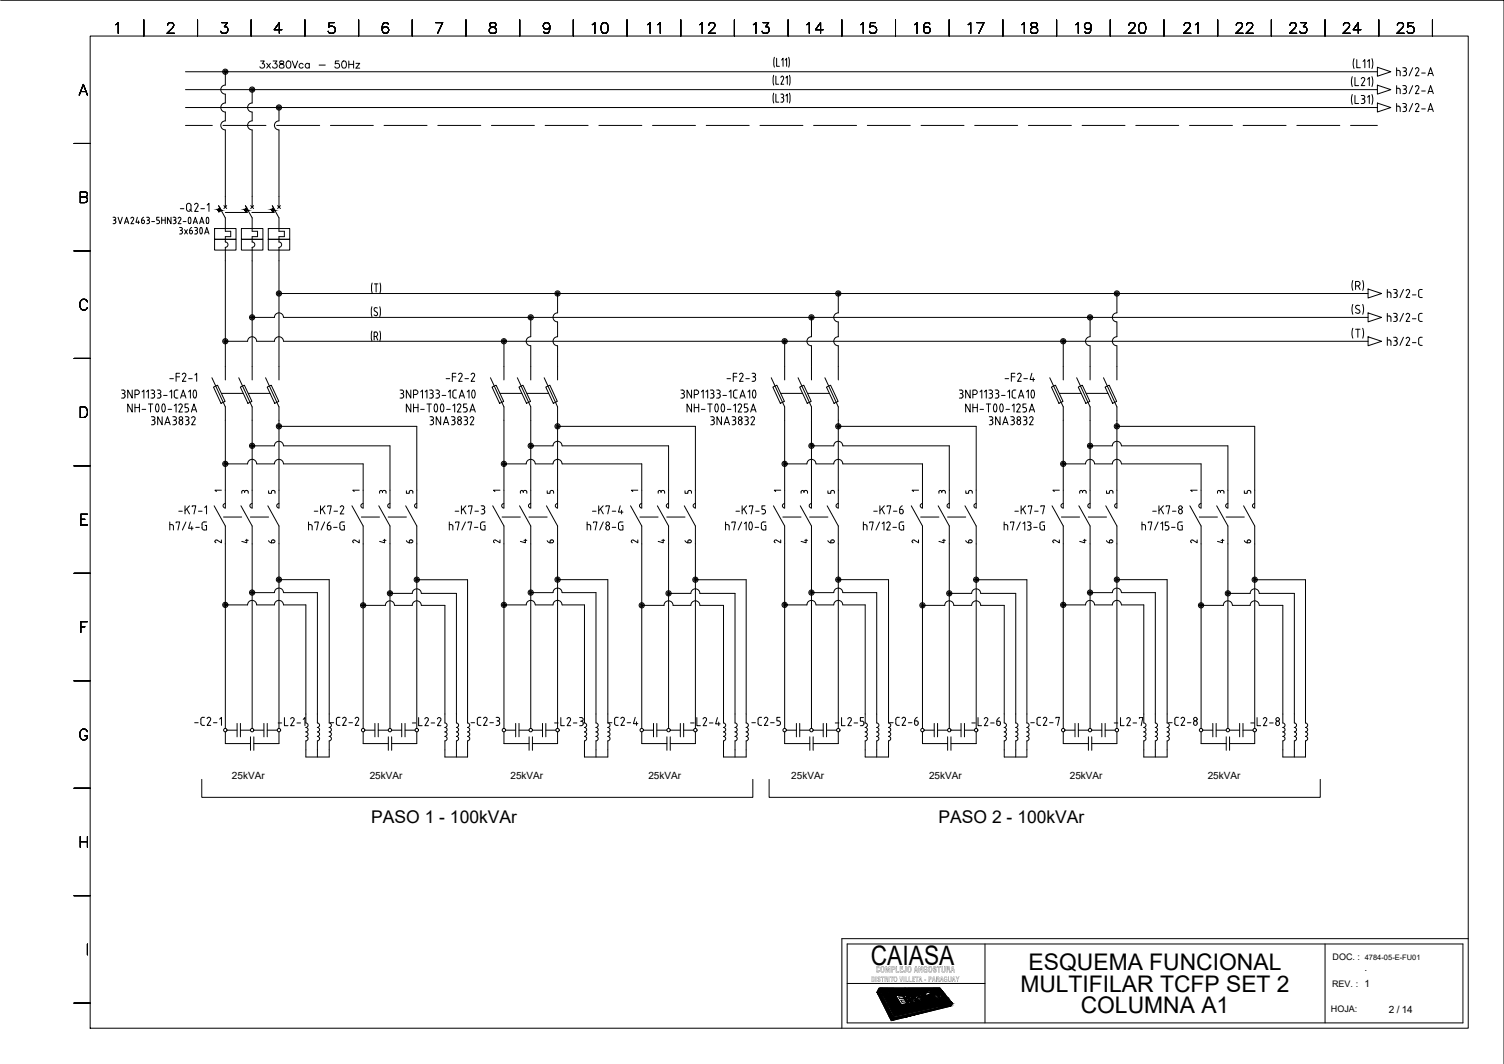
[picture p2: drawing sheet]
<svg xmlns="http://www.w3.org/2000/svg" width="420mm" height="297mm" viewBox="0 0 420 297" stroke-linecap="round" stroke-linejoin="round" font-family="sans-serif">
<defs><g id="words">
<g font-size="12.3">
<text x="372.2" y="91.4">(S)</text>
<text x="372.2" y="98.1">(T)</text>
</g>
<text font-size="7.5" x="243.3" y="269.3">CAIASA</text>
<g font-size="6.6">
<text x="164.7" y="10.6">10</text>
<text x="179.9" y="10.6">11</text>
<text x="194.7" y="10.6">12</text>
<text x="209.5" y="10.6">13</text>
<text x="224.4" y="10.6">14</text>
<text x="239.5" y="10.6">15</text>
<text x="254.7" y="10.6">16</text>
<text x="269.5" y="10.6">17</text>
<text x="284.7" y="10.6">18</text>
<text x="299.5" y="10.6">19</text>
<text x="314.3" y="10.6">20</text>
<text x="329.8" y="10.6">21</text>
<text x="344.3" y="10.6">22</text>
<text x="359.5" y="10.6">23</text>
<text x="374.3" y="10.6">24</text>
<text x="389.5" y="10.6">25</text>
</g>
<g font-size="6.4">
<text x="287.4" y="270.9">ESQUEMA FUNCIONAL</text>
<text x="285.1" y="276.9">MULTIFILAR TCFP SET 2</text>
<text x="301.9" y="282.9">COLUMNA A1</text>
</g>
<g font-size="5.7">
<text x="389.1" y="27.5">h3/2-A</text>
<text x="389.1" y="32.5">h3/2-A</text>
<text x="41.3" y="119.9">3NA3832</text>
<text x="119.2" y="119.9">3NA3832</text>
<text x="197.6" y="119.9">3NA3832</text>
<text x="275.5" y="119.9">3NA3832</text>
<text x="169" y="203.9">-C2-4</text>
<text x="191.9" y="203.9">-L2-4</text>
<text x="247.6" y="203.9">-C2-6</text>
<text x="270.6" y="203.9">-L2-6</text>
</g>
<g font-size="5.3">
<text x="389.1" y="22.2">h3/2-A</text>
<text x="386.6" y="84.3">h3/2-C</text>
<text x="46.6" y="107.6">-F2-1</text>
<text x="123.8" y="107.6">-F2-2</text>
<text x="202.1" y="107.6">-F2-3</text>
<text x="279.8" y="107.6">-F2-4</text>
<text x="49" y="144.6">-K7-1</text>
<text x="86.8" y="144.6">-K7-2</text>
<text x="126.3" y="144.6">-K7-3</text>
<text x="164.7" y="144.6">-K7-4</text>
<text x="204.6" y="144.6">-K7-5</text>
<text x="243.1" y="144.6">-K7-6</text>
<text x="282.6" y="144.6">-K7-7</text>
<text x="321" y="144.6">-K7-8</text>
</g>
<g font-size="4.9">
<text x="71.6" y="20.1">3x380Vca - 50Hz</text>
<text x="74.1" y="152.8">6</text>
<text x="112.5" y="152.8">6</text>
<text x="230.4" y="152.8">6</text>
<text x="103.7" y="229.8">PASO 1 - 100kVAr</text>
<text x="262.2" y="229.8">PASO 2 - 100kVAr</text>
</g>
<g font-size="4">
<text x="66.7" y="152.8">4</text>
<text x="105.1" y="152.8">4</text>
<text x="144.6" y="152.8">4</text>
<text x="183.1" y="152.8">4</text>
<text x="223" y="152.8">4</text>
<text x="261.4" y="152.8">4</text>
<text x="300.6" y="152.8">4</text>
<text x="339.4" y="152.8">4</text>
</g>
<g font-size="3.5">
<text x="66.7" y="139">3</text>
<text x="74.1" y="139">5</text>
<text x="105.1" y="139">3</text>
<text x="112.5" y="139">5</text>
<text x="144.6" y="139">3</text>
<text x="152" y="139">5</text>
<text x="183.1" y="139">3</text>
<text x="190.5" y="139">5</text>
<text x="223" y="139">3</text>
<text x="230.4" y="139">5</text>
<text x="261.4" y="139">3</text>
<text x="268.8" y="139">5</text>
<text x="300.6" y="139">3</text>
<text x="308.3" y="139">5</text>
<text x="339.4" y="139">3</text>
<text x="346.8" y="139">5</text>
<text x="59.3" y="152.8">2</text>
<text x="97.7" y="152.8">2</text>
<text x="136.9" y="152.8">2</text>
<text x="175.3" y="152.8">2</text>
<text x="215.5" y="152.8">2</text>
<text x="254" y="152.8">2</text>
<text x="293.2" y="152.8">2</text>
<text x="331.6" y="152.8">2</text>
</g>
<g font-size="3.1">
<text x="59.3" y="138.3">1</text>
<text x="97.7" y="138.3">1</text>
<text x="136.9" y="138.3">1</text>
<text x="175.3" y="138.3">1</text>
<text x="215.5" y="138.3">1</text>
<text x="254" y="138.3">1</text>
<text x="293.2" y="138.3">1</text>
<text x="331.6" y="138.3">1</text>
</g>
<g font-size="2.8">
<text x="64.8" y="217.6">25kVAr</text>
<text x="103.3" y="217.6">25kVAr</text>
<text x="142.6" y="217.6">25kVAr</text>
<text x="181.1" y="217.6">25kVAr</text>
<text x="221" y="217.6">25kVAr</text>
<text x="259.5" y="217.6">25kVAr</text>
<text x="298.9" y="217.6">25kVAr</text>
<text x="337.4" y="217.6">25kVAr</text>
<text x="381.2" y="271">.</text>
<text x="388" y="282.7">2 / 14</text>
</g>
<g font-size="2.5">
<text x="372.3" y="268.1">DOC. :</text>
<text x="372.2" y="275.6">REV. : 1</text>
<text x="371.8" y="282.6">HOJA:</text>
</g>
<text font-size="2.3" x="244.6" y="271.5">COMPLEJO ANGOSTURA</text>
<text font-size="2.1" x="381.3" y="268">4784-05-E-FU01</text>
<text font-size="1.9" x="243.3" y="274.1">DISTRITO VILLETA - PARAGUAY</text>
</g></defs>
<g fill="none" stroke="#000" stroke-width=".28">
<path d="M.2 .1h420v296.9M25.2 10.1h385v276.9h-385zM32.3 6.9l.7-.6v3M40.2 5.6v4.5M46.8 7l.2-.4 .4-.3 .9 .2a.68 .68 0 0 1 .1 1l-1.7 1.8h2M55.2 5.6v4.5M62 6.3h1.5l-.8 1.2a.95 .95 0 0 1 1 1.1 .95 .95 0 0 1-1.3 .7l-.4-.1-.3-.5M70.2 5.6v4.5M78.7 8.3h-2.1l1.4-2v3M85.2 5.6v4.5M93.4 6.3h-1.4l-.2 1.3a1.06 1.06 0 0 1 1.6 0 1.06 1.06 0 0 1-.2 1.6 1.06 1.06 0 0 1-1.5-.5M100.2 5.6v4.5"/>
<path d="M108.5 6.7a.86 .86 0 0 0-.9-.4 .86 .86 0 0 0-.7 .6 2.17 2.17 0 0 0 .3 2.3 .94 .94 0 0 0 1.3-.4 .94 .94 0 0 0-.6-1.3 .94 .94 0 0 0-1.2 .8M115.2 5.6v4.5M121.7 6.3h2l-1.4 3M130.2 5.6v4.5M137 6.5a.6 .6 0 0 0 .2 1 1.24 1.24 0 0 1 1.5 1.2 1.05 1.05 0 0 1-1.2 .6 1.05 1.05 0 0 1-.8-1 1.35 1.35 0 0 1 1.4-.8 .6 .6 0 0 0 .3-1l-.4-.2zM145.2 5.6v4.5M153.6 7.3a.93 .93 0 0 1-1.3 .8 .93 .93 0 0 1-.3-1.4 .93 .93 0 0 1 1.5 0 2.71 2.71 0 0 1-.3 2.5 .91 .91 0 0 1-1.3-.3M160.2 5.6v4.5M175.2 5.6v4.5M190.2 5.6v4.5M205.2 5.6v4.5M216.3 16l-.2 1.4 .2 1.4"/>
<path d="M217 16.3v2.2h.7M218.4 16.8l.4-.5v2.2M219.4 16.8l.4-.5v2.2M220.2 5.6v4.5M220.3 16l.2 1.4-.2 1.4M235.2 5.6v4.5M250.2 5.6v4.5M265.2 5.6v4.5M280.2 5.6v4.5M295.2 5.6v4.5M310.2 5.6v4.5M325.2 5.6v4.5"/>
<path d="M340.2 5.6v4.5M355.2 5.6v4.5M370.2 5.6v4.5M378.3 16.4l-.3 1.4 .3 1.3M379 16.6v2.3h1M380.8 17.2l.5-.6v2.3M382 17.2l.5-.6v2.3M383.3 16.4l.2 1.4-.2 1.3M384.8 18.8l3.7 1.2-3.7 1.3zM385.2 5.6v4.5M400.2 5.6v4.5M22.1 26.6l1.2-3 1.1 3"/>
<path d="M22.6 25.6h1.4M51.8 20h333M51.8 25h333M51.8 30h333M51.8 35h7.5M62.3 35h12M62.9 26.3v2.5a1.27 1.27 0 0 0-1.2 1.2 1.27 1.27 0 0 0 1.2 1.3v2.4a1.26 1.26 0 0 0-1.2 1.3 1.26 1.26 0 0 0 1.2 1.3M62.9 20v3.8a1.26 1.26 0 0 0-1.2 1.2 1.26 1.26 0 0 0 1.2 1.3M62.9 36.3v21.5M70.4 33.7a1.26 1.26 0 0 0-1.2 1.3 1.26 1.26 0 0 0 1.2 1.3M70.4 28.8a1.26 1.26 0 0 0-1.2 1.2 1.26 1.26 0 0 0 1.2 1.3M70.4 25v3.8"/>
<path d="M70.4 31.3v2.4M70.4 36.3v21.5M77.3 35h12M77.9 30v3.7a1.26 1.26 0 0 0-1.2 1.3 1.26 1.26 0 0 0 1.2 1.3M77.9 36.3v21.5M92.3 35h12M107.3 35h12M122.3 35h12M137.3 35h12M152.3 35h12M167.3 35h12M182.3 35h12"/>
<path d="M197.3 35h12M212.3 35h12M216.1 21l-.2 1.4 .2 1.4M216.1 26l-.2 1.4 .2 1.4M216.7 21.3v2.2h.9M216.7 26.3v2.2h.9M218.1 21.6a.43 .43 0 0 1 .7-.3 .43 .43 0 0 1 .1 .7l-.8 1.5h.8M218.1 26.3l.8 .2v.5l-.4 .2M218.4 27.3h.1M218.5 27.2a.67 .67 0 0 1 .4 .9 .67 .67 0 0 1-.8 .4M219.5 21.8l.4-.5v2.2M219.5 26.8l.4-.5v2.2"/>
<path d="M220.5 21l.2 1.4-.2 1.4M220.5 26l.2 1.4-.2 1.4M227.3 35h12M242.3 35h12M257.3 35h12M272.3 35h12M287.3 35h12M302.3 35h12M317.3 35h12M332.3 35h12M347.3 35h12M362.3 35h12"/>
<path d="M377.3 35h7.5M377.8 21.4l-.3 1.4 .3 1.3M377.8 26.4l-.3 1.4 .3 1.3M378.5 21.6v2.3h1M378.5 26.7v2.2h1M380.3 22a.5 .5 0 0 1 .7-.3 .5 .5 0 0 1 .2 .7l-.9 1.5h1M380.3 26.7h.5M380.3 28.9h.5M380.5 27.7h.3M380.8 26.6a.5 .5 0 0 1 .5 .5 .5 .5 0 0 1-.5 .5M380.8 27.7a.56 .56 0 0 1 .5 .7M381.3 28.4l-.5 .5"/>
<path d="M382 22.1l.5-.5v2.3M382 27.1l.5-.4v2.2M383.3 21.4l.2 1.4-.2 1.3M383.3 26.4l.2 1.4-.2 1.3M384.8 23.8l3.7 1.2-3.7 1.3zM384.8 28.8l3.7 1.2-3.7 1.3zM20.7 40.1h4.5M22.4 55l1.8-.2a.71 .71 0 0 0 0-1.1l-1.8-.1v3h1.3a.79 .79 0 0 0 .8-.8 .79 .79 0 0 0-.8-.8M50.4 58.3h1M52.3 56.9l.4-.1 .5 .1 .2 1.5a.62 .62 0 0 1-.7 .6 .62 .62 0 0 1-.6-.6zM53 58.5l.6 .5M54.4 57.1a.5 .5 0 0 1 .6-.3 .5 .5 0 0 1 .3 .7"/>
<path d="M55.3 57.5l-.9 1.5h1M56.1 58.3h1M57.9 57.3l.5-.5v2.2M61.8 58.7l-.6 .4-.4-.6 .6-.4-.3-.7 1.8 3.4v3.8h1.6v1.5h-1.6v1.5M62.5 57.4l.8 .8M62.9 59.3h6.3M63.3 57.4l-.8 .8M69.3 58.7l-.6 .4-.4-.6 .6-.4-.3-.7 1.8 3.4v3.8h1.5v1.5h-1.5v1.5M70 57.4l.8 .8M70.4 59.3h6.2M70.8 57.4l-.8 .8M76.1 57.4l1.8 3.4v3.8h1.5v1.5h-1.5v1.5"/>
<path d="M76.4 58.1l-.6 .4 .4 .6 .6-.4M77.6 57.4l.7 .8M78.3 57.4l-.7 .8M20.7 70h4.5M31.6 60.6h.4M31.6 62.4h.4M31.8 61.5h.2M32 60.6l.3 .2v.4l-.3 .2 .3 .2 .1 .4-.4 .4M33 60.6l.6 1.8 .6-1.8M34.8 62.4l.6-1.8 .6 1.8M34.9 62h.9M36.5 61l.5-.4 .3 .3v.3l-.7 1.2h.8"/>
<path d="M38.4 60.6l-.4 1.4h1M38.7 61.6v.8M39.6 61.5h.4a.42 .42 0 0 1 .3 .6 .42 .42 0 0 1-.7-.1zM40.1 60.6l-.4 .4-.2 .4M41 60.6l.7 .2v.4l-.4 .2M41.2 61.5h.2M41.3 61.5l.4 .1 .1 .4-.3 .4h-.5M42.4 61.9h.8M43.8 62.4h.4M44.2 61.5l.4 .4-.1 .3-.3 .2M44.5 60.6h-.7v.9h.4M45.2 61.5h1"/>
<path d="M45.2 60.6v1.8M46.2 60.6v1.8M47.8 60.6v1.8l-1-1.8v1.8M48.4 60.6l.7 .2v.4l-.3 .2M48.6 61.5h.2M48.8 61.5l.3 .1 .1 .4-.2 .4h-.6M49.8 61l.4-.4 .3 .5-.7 1.3h.8M50.2 63.5l.7 .2v.4l-.3 .2M50.4 64.3h.2M50.6 64.3l.3 .4M50.9 64.9l-.1 .4h-.6M51 64.7v.2"/>
<path d="M51.2 61.9h.8M51.6 64.1l.8 1.2M52.4 64.1l-.8 1.2M52.8 60.8l-.2 .7 .2 .8M52.8 60.7h.3l.2 .4-.1 1.2M52.8 62.3h.4M53 64.9l.4 .4 .3-.4M53 64.9v-.6l.7 .1 .1 .5M53.6 63.5l-.5 .3-.1 .5M54 62.4l.6-1.8 .6 1.8M54.1 62h.9M54.4 63.5l.7 .2v.4l-.3 .2"/>
<path d="M54.6 64.3h.2M54.8 64.3l.4 .4M55.2 64.9l-.2 .4h-.6M55.2 64.7v.2M55.8 62.4l.6-1.8 .6 1.8M55.9 62h.9M56 63.6l.1-.1a1.01 1.01 0 0 1 0 1.8l-.3-.9zM57.2 65.3l.6-1.8 .6 1.8M57.3 64.8h.9M57.8 62.3h.4M57.8 62.3l-.2-.8 .4-.9 .2 .1 .2 .8-.2 .8M59.9 66.8h6v3h-6z"/>
<path d="M59.9 63.8h6v3h-6zM62.9 67.5a.75 .75 0 0 1 .8 .8 .75 .75 0 0 1-.8 .8v37M67.4 66.8h6v3h-6zM67.4 63.8h6v3h-6zM70.4 67.5a.75 .75 0 0 1 .8 .8 .75 .75 0 0 1-.8 .8M70.4 69.1v37M75 66.8h5.9v3h-5.9zM75 63.8h5.9v3h-5.9zM77.9 67.5a.75 .75 0 0 1 .8 .8 .75 .75 0 0 1-.8 .8v37M104 79l-.2 1.4 .2 1.4M104.6 79.3h1M105.1 79.3v2.2"/>
<path d="M106.2 79l.2 1.4-.2 1.4M24.4 84.3a1.1 1.1 0 0 0-1.2-.8 1.1 1.1 0 0 0-.9 1.2 1.3 1.3 0 0 0 .3 1.4 1.3 1.3 0 0 0 1.4 .3l.4-.6M62.9 95.3h6.3a1.27 1.27 0 0 1 1.2-1.3 1.27 1.27 0 0 1 1.3 1.3h5a1.26 1.26 0 0 1 1.2-1.3 1.26 1.26 0 0 1 1.3 1.3h303M70.4 88.6h6.3a1.26 1.26 0 0 1 1.2-1.3 1.26 1.26 0 0 1 1.3 1.3h303M77.9 81.9h304.3M103.9 85.6l-.2 1.4 .2 1.4M103.9 92.4l-.2 1.4 .2 1.4M104.5 93.9h.5M104.7 86.8l.6 .4a.53 .53 0 0 1 0 .8 .53 .53 0 0 1-.8-.1M105 92.7a.64 .64 0 0 1 .5 .6 .64 .64 0 0 1-.5 .6M105 92.7h-.5v2.2M105.1 93.9l.4 1"/>
<path d="M105.4 86a.54 .54 0 0 0-.8 0 .54 .54 0 0 0 .1 .8M106.1 85.6l.2 1.4-.2 1.4M106.1 92.4l.2 1.4-.2 1.4M140.8 95.3v10.8M148.3 88.6v5.4a1.26 1.26 0 0 0-1.3 1.3 1.26 1.26 0 0 0 1.3 1.2v9.6M155.8 81.9v5.4a1.26 1.26 0 0 0-1.3 1.3 1.26 1.26 0 0 0 1.3 1.3v4.1a1.26 1.26 0 0 0-1.3 1.3 1.26 1.26 0 0 0 1.3 1.2v9.6M219.2 95.3v10.8M226.7 88.6v5.4a1.26 1.26 0 0 0-1.3 1.3 1.26 1.26 0 0 0 1.3 1.2v9.6M234.2 81.9v5.4a1.26 1.26 0 0 0-1.3 1.3 1.26 1.26 0 0 0 1.3 1.3v4.1a1.26 1.26 0 0 0-1.3 1.3 1.26 1.26 0 0 0 1.3 1.2v9.6M297 95.3v10.8M304.5 88.6v5.4a1.26 1.26 0 0 0-1.2 1.3 1.26 1.26 0 0 0 1.2 1.2v9.6M312 87.3a1.26 1.26 0 0 0-1.3 1.3 1.26 1.26 0 0 0 1.3 1.3"/>
<path d="M312 94a1.26 1.26 0 0 0-1.3 1.3 1.26 1.26 0 0 0 1.3 1.2M312 81.9v5.4M312 89.9v4.1M312 96.5v9.6M392.1 94.2l-1 2.2M392.1 87.5l-1 2.2M392.8 94.5a.5 .5 0 0 1 .7-.3 .5 .5 0 0 1 .2 .7l-.9 1.5h1M393.3 87.5l.3 .1 .2 .5-1 1.6h1M393.3 87.5l-.5 .3M394.6 95.7h1M394.6 89h1M396.3 95.8l.1 .3 .5 .3"/>
<path d="M396.3 89.2l.1 .3 .5 .2M396.3 88.1v1.1M396.3 94.7v1.1M396.9 94.2l-.5 .2-.1 .3M396.9 87.5l-.5 .3-.1 .2M396.9 96.4h.4M396.9 94.2h.4M396.9 89.7h.4M396.9 87.5h.4M20.7 100.1h4.5M22.4 113.6h1a1.59 1.59 0 0 1 1.1 1.5 1.59 1.59 0 0 1-1.1 1.5h-1zM34 108.9h.4a.5 .5 0 0 1 .5 .5 .5 .5 0 0 1-.5 .5"/>
<path d="M34.2 109.9h.2M34.4 109.9l.5 .5M34.9 110.4a.59 .59 0 0 1-.5 .7h-.4M36.9 108.9v2.2l-1.2-2.2v2.2M36.9 112.8v2.2l-1.2-2.2v2.2M37.7 110.1h.6M37.7 112.8v2.2M37.7 113.8h1.2M38.3 108.9a.62 .62 0 0 1 .6 .6 .62 .62 0 0 1-.6 .6M38.3 108.9h-.6v2.2M38.9 112.8v2.2M39.7 109.4l.5-.5v2.2"/>
<path d="M40.9 109.4l.5-.5v2.2M41.4 112.8h1.3M42.1 112.8v2.2M42.2 108.9h.5a.5 .5 0 0 1 .5 .5 .5 .5 0 0 1-.5 .5M42.4 109.9h.3M42.7 109.9l.5 .5M43.2 110.6l-.3 .5h-.7M43.2 110.4v.2M43.7 112.9l.4-.1 .2 .5 .1 .8-.2 .8M43.7 112.9l-.3 .8 .3 1.2M43.9 108.9h.5a.5 .5 0 0 1 .5 .5 .5 .5 0 0 1-.5 .5M44.2 109.9h.3"/>
<path d="M44.4 109.9l.5 .5M44.9 110.4a.56 .56 0 0 1-.5 .7h-.5M45.4 114.9l-.2-1.2a.75 .75 0 0 1 .5-.9l.2 .1 .3 .8-.3 1.2M45.7 110.4h1M47.4 109.4l.5-.5v2.2M48.7 113.3l.5-.5v2.2M49.2 108.9l-.4 .3-.1 1.4 .3 .5h.7M49.9 113.1a.5 .5 0 0 1 .7-.3 .5 .5 0 0 1 .3 .7M50.4 111.1l.8-2.2 .7 2.2M50.7 110.5h1M52.6 112.8h-.9v1h.5M52.7 109.4l.5-.5v2.2"/>
<path d="M53.4 115l.8-2.2 .7 2.2M54.2 109l-.3 1.2a.75 .75 0 0 0 .5 .9l.3-.1 .2-.8-.2-1.2M59.2 105.5l3.7 8.1v28.2a.62 .62 0 0 1-.6-.6 .62 .62 0 0 1 .6-.6M59.6 108.1l1.2-.6 2.1 4.6-1.2 .5zM61.8 109.8h6.2M66.7 105.5l3.7 8.1v28.2M67.1 108.1l1.2-.6 2.1 4.6-1.1 .5zM69.3 109.8h6.2M74.2 105.5l3.7 8.1v28.2a.62 .62 0 0 1-.6-.6 .62 .62 0 0 1 .6-.6M74.6 108.1l1.2-.6 2.1 4.6-1.1 .5zM77.9 119h38.5v22.8a.62 .62 0 0 1-.6-.6 .62 .62 0 0 1 .6-.6M111.8 108.9h.5a.5 .5 0 0 1 .5 .5 .5 .5 0 0 1-.5 .5"/>
<path d="M112 109.9h.3M112.3 109.9l.5 .5M112.8 110.6l-.3 .5h-.7M112.8 110.4v.2M114.8 108.9v2.2l-1.3-2.2v2.2M114.8 112.8v2.2l-1.3-2.2v2.2M115.5 110.1h.6a.62 .62 0 0 0 .7-.6 .62 .62 0 0 0-.7-.6h-.6v2.2M115.5 113.8h1.3M115.5 112.8v2.2M116.8 112.8v2.2M117.5 109.4l.5-.5v2.2M118.8 109.4l.5-.5v2.2"/>
<path d="M119.3 112.8h1.2M119.9 112.8v2.2M120 108.9h.5a.5 .5 0 0 1 .5 .5 .5 .5 0 0 1-.5 .5M120.3 109.9h.2M120.5 109.9l.5 .5M121 110.4a.56 .56 0 0 1-.5 .7h-.5M121.5 114.9l-.2-1.2a.75 .75 0 0 1 .5-.9l.2 .1 .2 .8-.2 1.2M121.8 108.9h.5M121.8 111.1h.5M122 109.9h.3M122.2 108.9a.5 .5 0 0 1 .5 .5 .5 .5 0 0 1-.5 .5l.5 .5M122.8 110.4a.59 .59 0 0 1-.6 .7"/>
<path d="M123.3 114.9l-.3-1.2a.75 .75 0 0 1 .5-.9l.3 .1 .2 .8-.2 1.2M123.5 110.4h1M125.3 109.4l.5-.5v2.2M126.5 113.3l.5-.5v2.2M127.1 108.9l-.5 .3-.1 .3 .1 1.4 .5 .2M127.1 111.1h.4M128.3 112.8l.4 .2v.5M128.3 112.8l-.5 .3M128.3 111.1l.7-2.2 .8 2.2M128.5 110.5h1M130.4 112.8h-.9v1h.5M130.5 109.4l.5-.5v2.2"/>
<path d="M131.3 115l.7-2.2 .8 2.2M132 109l-.2 1.2a.75 .75 0 0 0 .5 .9l.2-.1 .2-.8-.2-1.2M137 105.5l3.8 8.1v28.2a.62 .62 0 0 1-.7-.6 .62 .62 0 0 1 .7-.6M137.5 108.1l1.1-.6 2.1 4.6-1.1 .5zM139.7 109.8h6.1M144.5 105.5l3.8 8.1v28.2a.62 .62 0 0 1-.7-.6 .62 .62 0 0 1 .7-.6M145 108.1l1.1-.6 2.1 4.6-1.1 .5zM147.2 109.8h6.1M152 105.5l3.8 8.1v28.2a.62 .62 0 0 1-.7-.6 .62 .62 0 0 1 .7-.6M152.5 108.1l1.1-.6 2.1 4.6-1.1 .5zM155.8 119h38.5v22.8M190.2 108.9h.5a.5 .5 0 0 1 .5 .5 .5 .5 0 0 1-.5 .5"/>
<path d="M190.4 109.9h.3M190.7 109.9l.5 .5M191.2 110.6l-.3 .5h-.7M191.2 110.4v.2M193.2 108.9v2.2l-1.3-2.2v2.2M193.2 112.8v2.2l-1.3-2.2v2.2M194 110.1h.6a.62 .62 0 0 0 .6-.6 .62 .62 0 0 0-.6-.6h-.6v2.2M194 113.8h1.2M194 112.8v2.2M195.2 112.8v2.2M195.9 109.4l.5-.5v2.2M197.2 109.4l.5-.5v2.2"/>
<path d="M197.7 112.8h1.2M198.3 112.8v2.2M198.4 108.9h.5M198.4 111.1h.5M198.7 109.9h.2M198.9 108.9a.5 .5 0 0 1 .5 .5 .5 .5 0 0 1-.5 .5l.5 .5M199.5 110.4a.59 .59 0 0 1-.6 .7M199.9 114.9l-.2-1.2a.75 .75 0 0 1 .5-.9l.2 .1 .3 .8-.3 1.2M200.2 108.9h.5a.5 .5 0 0 1 .5 .5 .5 .5 0 0 1-.5 .5M200.4 109.9h.3M200.7 109.9l.5 .5M201.2 110.4a.56 .56 0 0 1-.5 .7h-.5"/>
<path d="M201.7 114.9l-.2-1.2a.75 .75 0 0 1 .4-.9l.3 .1 .2 .8-.2 1.2M202 110.4h.9M203.7 109.4l.5-.5v2.2M205 113.3l.4-.5v2.2M205.5 108.9l-.5 .3-.1 1.4 .3 .5h.3M205.5 111.1h.5M206.2 113.1a.5 .5 0 0 1 .7-.3 .5 .5 0 0 1 .2 .7M206.7 111.1l.8-2.2 .7 2.2M206.9 110.5h1.1M208.8 112.8h-.9v1h.5M208.9 109.4l.5-.5v2.2M209.7 115l.7-2.2 .8 2.2"/>
<path d="M210.4 109l-.2 1.2a.75 .75 0 0 0 .5 .9l.2-.1 .3-.8-.3-1.2M215.5 105.5l3.7 8.1v28.2M215.9 108.1l1.1-.6 2.1 4.6-1.1 .5zM218.1 109.8h6.1M222.9 105.5l3.8 8.1v28.2a.62 .62 0 0 1-.6-.6 .62 .62 0 0 1 .6-.6M223.4 108.1l1.1-.6 2.1 4.6-1.1 .5zM225.6 109.8h6.1M230.4 105.5l3.8 8.1v28.2a.62 .62 0 0 1-.6-.6 .62 .62 0 0 1 .6-.6M230.9 108.1l1.1-.6 2.1 4.6-1.1 .5zM234.2 119h38.5v22.8a.62 .62 0 0 1-.6-.6 .62 .62 0 0 1 .6-.6M268 108.9h.5a.5 .5 0 0 1 .5 .5 .5 .5 0 0 1-.5 .5M268.3 109.9h.2"/>
<path d="M268.5 109.9l.5 .5M269 110.4a.59 .59 0 0 1-.5 .7h-.5M271 108.9v2.2l-1.2-2.2v2.2M271 112.8v2.2l-1.2-2.2v2.2M271.8 110.1h.6a.62 .62 0 0 0 .6-.6 .62 .62 0 0 0-.6-.6h-.6v2.2M271.8 113.8h1.2M271.8 112.8v2.2M273 112.8v2.2M273.8 109.4l.5-.5v2.2M275 109.4l.5-.5v2.2M275.5 112.8h1.3M276.1 112.8v2.2"/>
<path d="M276.3 108.9h.5a.5 .5 0 0 1 .5 .5 .5 .5 0 0 1-.5 .5M276.5 109.9h.3M276.8 109.9l.5 .5M277.3 110.4a.56 .56 0 0 1-.5 .7h-.5M277.8 114.9l-.3-1.2a.75 .75 0 0 1 .5-.9l.3 .1 .2 .8-.2 1.2M278.3 109.9h.2M278.5 108.9a.5 .5 0 0 1 .5 .5 .5 .5 0 0 1-.5 .5M278.5 109.9l.5 .5M279 110.4a.56 .56 0 0 1-.5 .7h-.5M279.5 114.9l-.2-1.2a.75 .75 0 0 1 .5-.9l.2 .1 .3 .8-.3 1.2M279.8 110.4h1M281.5 109.4l.5-.5v2.2"/>
<path d="M282.8 113.3l.5-.5v2.2M283.3 108.9l-.5 .3v1.4l.2 .5h.8M284 113.1a.5 .5 0 0 1 .7-.3 .5 .5 0 0 1 .2 .7M284.5 111.1l.8-2.2 .7 2.2M284.7 110.5h1.1M286.6 112.8h-.8v1h.5M286.8 109.4l.5-.5v2.2M287.5 115l.8-2.2 .7 2.2M288.3 109l-.3 1.2a.75 .75 0 0 0 .5 .9l.3-.1 .2-.8-.2-1.2M293.3 105.5l3.7 8.1v28.2a.62 .62 0 0 1-.6-.6 .62 .62 0 0 1 .6-.6M293.7 108.1l1.2-.6 2.1 4.6-1.2 .5zM295.9 109.8h6.1"/>
<path d="M300.8 105.5l3.7 8.1v28.2a.62 .62 0 0 1-.6-.6 .62 .62 0 0 1 .6-.6M301.2 108.1l1.1-.6 2.2 4.6-1.2 .5zM303.4 109.8h6.1M308.3 105.5l3.7 8.1v28.2M308.7 108.1l1.2-.6 2.1 4.6-1.2 .5zM312 119h38.5v22.8a.62 .62 0 0 1-.6-.6 .62 .62 0 0 1 .6-.6M20.7 130.1h4.5M62.9 129.5h6.3a1.27 1.27 0 0 1 1.2-1.3 1.27 1.27 0 0 1 1.3 1.3h5a1.26 1.26 0 0 1 1.2-1.3 1.26 1.26 0 0 1 1.3 1.3h22.3v12.3M70.4 124.5h6.3a1.27 1.27 0 0 1 1.2-1.3 1.27 1.27 0 0 1 1.3 1.3h29.7v17.3a.62 .62 0 0 1-.6-.6 .62 .62 0 0 1 .6-.6M140.8 129.5h6.2a1.27 1.27 0 0 1 1.3-1.3 1.27 1.27 0 0 1 1.2 1.3h5a1.27 1.27 0 0 1 1.3-1.3 1.27 1.27 0 0 1 1.2 1.3h22.3v12.3a.62 .62 0 0 1-.7-.6 .62 .62 0 0 1 .7-.6M148.3 124.5h6.2a1.27 1.27 0 0 1 1.3-1.3 1.27 1.27 0 0 1 1.2 1.3h29.8v17.3a.62 .62 0 0 1-.7-.6 .62 .62 0 0 1 .7-.6M219.2 129.5h6.2a1.27 1.27 0 0 1 1.3-1.3 1.27 1.27 0 0 1 1.3 1.3h4.9a1.27 1.27 0 0 1 1.3-1.3 1.27 1.27 0 0 1 1.3 1.3h22.2v12.3a.62 .62 0 0 1-.6-.6 .62 .62 0 0 1 .6-.6"/>
<path d="M226.7 124.5h6.2a1.27 1.27 0 0 1 1.3-1.3 1.27 1.27 0 0 1 1.3 1.3h29.7v17.3a.62 .62 0 0 1-.6-.6 .62 .62 0 0 1 .6-.6M313.3 129.5a1.26 1.26 0 0 0-1.3-1.3 1.26 1.26 0 0 0-1.3 1.3h-4.9a1.27 1.27 0 0 0-1.3-1.3 1.27 1.27 0 0 0-1.2 1.3h-6.3M313.3 124.5a1.26 1.26 0 0 0-1.3-1.3 1.26 1.26 0 0 0-1.3 1.3h-6.2M313.3 129.5h22.2v12.3a.62 .62 0 0 1-.6-.6 .62 .62 0 0 1 .6-.6M313.3 124.5h29.7v17.3M22.6 145h1.1M24.4 143.6h-1.8v3h1.8M47.4 145.7v2.3M48 146.5l.4 .4M48.5 146.9v1.1M49.2 146v-.3h1l-.5 2.3M51.9 145.7l-1 2.3"/>
<path d="M53.2 145.7l-.5 1.8h1.3M53.6 147v1M54.7 147.2h1M56.5 146.3l.1 1.5 1.1 .2v-1.3h-.4M59.8 141.2l3.1 5.6v56.6M62.4 144.3h5.1M67.3 141.2l3.1 5.6v56.6M69.9 144.3h5.1M70.4 140.6a.62 .62 0 0 0-.6 .6 .62 .62 0 0 0 .6 .6M74.8 141.2l3.1 5.6v56.6M86.2 145.7v2.3M86.8 146.5l.4 .4"/>
<path d="M87.2 146.9v1.1M87.9 146v-.3h1l-.4 2.3M90.7 145.7l-1 2.3M91.4 147.5a.5 .5 0 0 0 .5 .5 .5 .5 0 0 0 .5-.5M91.9 146.7l.4 .1 .1 .4M91.9 146.7h-.5v.8M92.2 145.7l-.5 .4-.3 .6M92.5 147.2v.3M93.2 147.2h1M95 146.3v1M95.8 146.7h.4v1.3l-.9-.1-.4-.6M98.3 141.2l3.2 5.6v56.6"/>
<path d="M100.9 144.3h5.1M101.4 140.6a.62 .62 0 0 0-.6 .6 .62 .62 0 0 0 .6 .6M105.8 141.2l3.1 5.6v56.6M108.4 144.3h5.1M113.3 141.2l3.1 5.6v56.6M125.5 145.7v2.3M126.1 146.5l.4 .2v1.3M127.3 146v-.3h1l-.5 2.3M130 145.7l-1 2.3M130.8 146v-.3h1l-.5 2.3M132.5 147.2h1M134.3 146.3v1.3l.3 .3 .9 .1v-1.3h-.4"/>
<path d="M137.6 141.2l3.2 5.6v56.6M140.3 144.3h5.1M145.1 141.2l3.2 5.6v56.6M147.8 144.3h5.1M152.7 141.2l3.1 5.6v56.6M152.9 150.9l.3 .5 .5 .1M153.7 151.5h.6M154.3 151.5a.45 .45 0 0 0 .3-.5 .45 .45 0 0 0-.6-.4 .45 .45 0 0 0-.3 .5v.4M164 145.7v2.3M164.6 146.5l.4 .2v1.3M165.8 146v-.3h1l-.5 2.3M168.5 145.7l-1 2.3"/>
<path d="M169.3 147.5a.54 .54 0 0 1 .5-.8 .54 .54 0 0 1 .5 .8M169.3 147.5a.5 .5 0 0 0 .5 .5 .5 .5 0 0 0 .5-.5M171 147.2h1M172.8 146.3l.1 1.5 1.1 .2v-1.3h-.3M176.1 141.2l3.2 5.6v56.6M178.8 144.3h5.1M183.6 141.2l3.2 5.6v56.6M186.3 144.3h5.1M191.2 141.2l3.1 5.6v56.6M191.4 150.9l.3 .5 .5 .1M192.2 151.5h.6M192.8 151.5a.45 .45 0 0 0 .3-.5 .45 .45 0 0 0-.6-.4 .45 .45 0 0 0-.3 .5v.4"/>
<path d="M194.3 140.6a.62 .62 0 0 0-.7 .6 .62 .62 0 0 0 .7 .6M202.7 146.5h.8l.2 .4M202.7 145.7v2.3M203.7 146.9v1.1M204.4 146v-.3h1l-.4 2.3M207.2 145.7l-1 2.3M207.9 146.2l.5-.5v2.3M209.4 147.8h.5M209.4 145.8l-.2 .8 .2 1.2M209.9 145.8l.3 .8-.3 1.2M210.9 147.2h1M212.7 146.3v1"/>
<path d="M213.6 146.7h.4v1.3l-.9-.1-.4-.6M216.1 141.2l3.1 5.6v56.6M218.7 144.3h5.1M219.2 140.6a.62 .62 0 0 0-.6 .6 .62 .62 0 0 0 .6 .6M223.6 141.2l3.1 5.6v56.6M226.2 144.3h5.1M231.1 141.2l3.1 5.6v56.6M241.2 146.5l.9 .2 .1 1.3M241.2 145.7v2.3M243 146v-.3h.9l-.4 2.3M245.7 145.7l-1 2.3M246.4 146.2l.6-.5v2.3"/>
<path d="M248.6 146.5l-.9 1.5h1M249.4 147.2h1M251.2 146.3l.2 1.5 1.1 .2v-1.3h-.4M254.6 141.2l3.1 5.6v56.6M257.2 144.3h5.1M262.1 141.2l3.1 5.6v56.6M264.7 144.3h5.1M269.6 141.2l3.1 5.6v56.6M269.8 150.9l.3 .5 .5 .1M270.6 151.5h.6M270.6 151.1v.4M270.6 151.1a.43 .43 0 0 1 .7-.3 .43 .43 0 0 1-.1 .7"/>
<path d="M280.5 146.5l1 .2v1.3M280.5 145.7v2.3M282.3 146v-.3h1l-.5 2.3M285 145.7l-1 2.3M285.8 146.2l.5-.5v2.3M287.3 146.7a.6 .6 0 0 1 .7 .8M287.5 145.7a.5 .5 0 0 1 .5 .5 .5 .5 0 0 1-.5 .5M288 147.5l-.2 .4-.8 .1M288.8 147.2h1M290.5 146.3l.2 1.5 1.1 .2v-1.3h-.4M293.9 141.2l3.1 5.6v56.6M296.5 144.3h5.1"/>
<path d="M301.4 141.2l3.1 5.6v56.6M304 144.3h5.1M308.9 141.2l3.1 5.6v56.6M309.1 150.9l.3 .5 .5 .1M309.9 151.5h.6M310.5 151.5a.45 .45 0 0 0 .3-.5 .45 .45 0 0 0-.5-.4 .45 .45 0 0 0-.4 .5v.4M312 140.6a.62 .62 0 0 0-.6 .6 .62 .62 0 0 0 .6 .6M319 146.5l1 .2v1.3M319 145.7v2.3M320.8 146v-.3h1l-.5 2.3M323.5 145.7l-1 2.3M324.3 146.2l.5-.5v2.3"/>
<path d="M326.4 145.7h-.9v1l.8 .1 .2 .4M326.5 147.5l-.2 .4-.8 .1M326.5 147.2v.3M327.3 147.2h1M329 146.3l.2 1.5 1.1 .2v-1.3h-.4M332.4 141.2l3.1 5.6v56.6M335 144.3h5.1M339.9 141.2l3.1 5.6v56.6M342.5 144.3h5.1M343 140.6a.62 .62 0 0 0-.6 .6 .62 .62 0 0 0 .6 .6M347.4 141.2l3.1 5.6v56.6M347.6 150.9l.3 .5 .5 .1"/>
<path d="M348.4 151.5h.6M349 151.5a.45 .45 0 0 0 .3-.5 .45 .45 0 0 0-.5-.4 .45 .45 0 0 0-.4 .5v.4M20.7 160h4.5M22.6 175h1.1M24.4 173.6h-1.8v3M62.9 168.9h6.3a1.27 1.27 0 0 1 1.2-1.3 1.27 1.27 0 0 1 1.3 1.3h5a1.26 1.26 0 0 1 1.2-1.3 1.26 1.26 0 0 1 1.3 1.3h6.2v32.9M70.4 165.4h6.3a1.26 1.26 0 0 1 1.2-1.2 1.26 1.26 0 0 1 1.3 1.2h9.5v36.4M77.9 161.8h14.1v40a.62 .62 0 0 1 .6 .7 .62 .62 0 0 1-.6 .6 .62 .62 0 0 1 .6 .6 .62 .62 0 0 1-.6 .6 .62 .62 0 0 1 .6 .7 .62 .62 0 0 1-.6 .6 .62 .62 0 0 1 .6 .6 .62 .62 0 0 1-.6 .6M101.5 169h6.2a1.27 1.27 0 0 1 1.3-1.3 1.27 1.27 0 0 1 1.2 1.3h5a1.26 1.26 0 0 1 1.2-1.3 1.26 1.26 0 0 1 1.3 1.3h6.6v32.8M108.9 165.7l6.3-.1a1.27 1.27 0 0 1 1.2-1.2 1.27 1.27 0 0 1 1.3 1.3h9.8v36.1a.62 .62 0 0 1 .6 .7 .62 .62 0 0 1-.6 .6 .62 .62 0 0 1 .6 .6 .62 .62 0 0 1-.6 .6 .62 .62 0 0 1 .6 .7 .62 .62 0 0 1-.6 .6 .62 .62 0 0 1 .6 .6 .62 .62 0 0 1-.6 .6M116.4 161.8h14.2v40a.62 .62 0 0 1 .6 .7 .62 .62 0 0 1-.6 .6 .62 .62 0 0 1 .6 .6 .62 .62 0 0 1-.6 .6 .62 .62 0 0 1 .6 .7 .62 .62 0 0 1-.6 .6 .62 .62 0 0 1 .6 .6 .62 .62 0 0 1-.6 .6M140.8 168.9h6.2a1.27 1.27 0 0 1 1.3-1.3 1.27 1.27 0 0 1 1.2 1.3h5a1.27 1.27 0 0 1 1.3-1.3 1.27 1.27 0 0 1 1.2 1.3h6.3v32.9a.62 .62 0 0 1 .6 .7 .62 .62 0 0 1-.6 .6 .62 .62 0 0 1 .6 .6 .62 .62 0 0 1-.6 .6 .62 .62 0 0 1 .6 .7 .62 .62 0 0 1-.6 .6 .62 .62 0 0 1 .6 .6 .62 .62 0 0 1-.6 .6"/>
<path d="M148.3 165.4h6.2a1.27 1.27 0 0 1 1.3-1.2 1.27 1.27 0 0 1 1.2 1.2h9.5v36.4a.62 .62 0 0 1 .6 .7 .62 .62 0 0 1-.6 .6 .62 .62 0 0 1 .6 .6 .62 .62 0 0 1-.6 .6 .62 .62 0 0 1 .6 .7 .62 .62 0 0 1-.6 .6 .62 .62 0 0 1 .6 .6 .62 .62 0 0 1-.6 .6M155.8 161.8h14v37.5M188 169a1.26 1.26 0 0 0-1.2-1.3 1.26 1.26 0 0 0-1.3 1.3h-6.2M194.3 161.8h14.1v40a.62 .62 0 0 1 .7 .7 .62 .62 0 0 1-.7 .6 .62 .62 0 0 1 .7 .6 .62 .62 0 0 1-.7 .6 .62 .62 0 0 1 .7 .7 .62 .62 0 0 1-.7 .6 .62 .62 0 0 1 .7 .6 .62 .62 0 0 1-.7 .6M195.5 169a1.26 1.26 0 0 0-1.2-1.3 1.26 1.26 0 0 0-1.3 1.3h-5M195.5 165.6a1.26 1.26 0 0 0-1.2-1.2 1.26 1.26 0 0 0-1.3 1.2l-6.2 .1M195.5 165.7h9.8v36.1a.62 .62 0 0 1 .7 .7 .62 .62 0 0 1-.7 .6 .62 .62 0 0 1 .7 .6 .62 .62 0 0 1-.7 .6 .62 .62 0 0 1 .7 .7 .62 .62 0 0 1-.7 .6 .62 .62 0 0 1 .7 .6 .62 .62 0 0 1-.7 .6M195.5 169h6.6v30.3M219.2 168.9h6.2a1.27 1.27 0 0 1 1.3-1.3 1.27 1.27 0 0 1 1.3 1.3h4.9a1.27 1.27 0 0 1 1.3-1.3 1.27 1.27 0 0 1 1.3 1.3h6.2v32.9a.62 .62 0 0 1 .6 .7 .62 .62 0 0 1-.6 .6 .62 .62 0 0 1 .6 .6 .62 .62 0 0 1-.6 .6 .62 .62 0 0 1 .6 .7 .62 .62 0 0 1-.6 .6 .62 .62 0 0 1 .6 .6 .62 .62 0 0 1-.6 .6M226.7 165.4h6.2a1.27 1.27 0 0 1 1.3-1.2 1.27 1.27 0 0 1 1.3 1.2h9.4v36.4a.62 .62 0 0 1 .6 .7 .62 .62 0 0 1-.6 .6 .62 .62 0 0 1 .6 .6 .62 .62 0 0 1-.6 .6 .62 .62 0 0 1 .6 .7 .62 .62 0 0 1-.6 .6 .62 .62 0 0 1 .6 .6 .62 .62 0 0 1-.6 .6M234.2 161.8h14v37.5M257.7 169h6.2a1.27 1.27 0 0 1 1.3-1.3 1.27 1.27 0 0 1 1.3 1.3h4.9a1.26 1.26 0 0 1 1.3-1.3 1.26 1.26 0 0 1 1.3 1.3h6.5v30.3"/>
<path d="M265.2 165.7l6.2-.1a1.26 1.26 0 0 1 1.3-1.2 1.26 1.26 0 0 1 1.3 1.2l9.8 .1v33.6M272.7 161.8h14.2v40M312 161.8h14.1v40M313.3 168.9a1.26 1.26 0 0 0-1.3-1.3 1.26 1.26 0 0 0-1.3 1.3h-4.9a1.27 1.27 0 0 0-1.3-1.3 1.27 1.27 0 0 0-1.2 1.3h-6.3M313.3 165.4a1.26 1.26 0 0 0-1.3-1.2 1.26 1.26 0 0 0-1.3 1.2h-6.2M313.3 168.9h6.2v32.9a.62 .62 0 0 1 .6 .7 .62 .62 0 0 1-.6 .6 .62 .62 0 0 1 .6 .6 .62 .62 0 0 1-.6 .6 .62 .62 0 0 1 .6 .7 .62 .62 0 0 1-.6 .6 .62 .62 0 0 1 .6 .6 .62 .62 0 0 1-.6 .6M313.3 165.4h9.4v36.4a.62 .62 0 0 1 .7 .7 .62 .62 0 0 1-.7 .6 .62 .62 0 0 1 .7 .6 .62 .62 0 0 1-.7 .6 .62 .62 0 0 1 .7 .7 .62 .62 0 0 1-.7 .6 .62 .62 0 0 1 .7 .6 .62 .62 0 0 1-.7 .6M343 165.7l6.3-.1a1.27 1.27 0 0 1 1.2-1.2 1.27 1.27 0 0 1 1.3 1.3h9.8v36.1a.62 .62 0 0 1 .6 .7 .62 .62 0 0 1-.6 .6 .62 .62 0 0 1 .6 .6 .62 .62 0 0 1-.6 .6 .62 .62 0 0 1 .6 .7 .62 .62 0 0 1-.6 .6 .62 .62 0 0 1 .6 .6 .62 .62 0 0 1-.6 .6M344.3 169a1.26 1.26 0 0 0-1.3-1.3 1.26 1.26 0 0 0-1.2 1.3h-6.3M344.3 169h5a1.27 1.27 0 0 1 1.2-1.3 1.27 1.27 0 0 1 1.3 1.3h6.6v32.8a.62 .62 0 0 1 .6 .7 .62 .62 0 0 1-.6 .6 .62 .62 0 0 1 .6 .6 .62 .62 0 0 1-.6 .6 .62 .62 0 0 1 .6 .7 .62 .62 0 0 1-.6 .6 .62 .62 0 0 1 .6 .6 .62 .62 0 0 1-.6 .6M350.5 161.8h14.2v40a.62 .62 0 0 1 .6 .7 .62 .62 0 0 1-.6 .6 .62 .62 0 0 1 .6 .6 .62 .62 0 0 1-.6 .6 .62 .62 0 0 1 .6 .7 .62 .62 0 0 1-.6 .6 .62 .62 0 0 1 .6 .6 .62 .62 0 0 1-.6 .6M20.7 190.1h4.5"/>
<path d="M24.4 204.3a1.1 1.1 0 0 0-1.2-.8 1.1 1.1 0 0 0-.9 1.2 1.3 1.3 0 0 0 .3 1.4 1.3 1.3 0 0 0 1.4 .3l.4-.6v-.4h-.7M54.4 201.8h1M56.4 217.6v5h153.9v-5M56.7 200.2l-.5 .3-.1 .3 .1 1.4 .5 .3M56.7 202.5h.4M56.7 200.3h.4M58.4 200.2l-.6 .4M58.4 200.2l.3 .2 .2 .4-1 1.7h1M59.6 201.8h1M61.4 200.8l.5-.5v2.2M62.9 204.3v3.3h7.1M63.4 203.8h2.8"/>
<path d="M66.2 202v3.7M67.2 202v3.7M67.2 203.8h2.8M70 205.7v3.8M70.9 203.8h2.8M70.9 205.7v3.8M73.7 202v3.7M74.7 203.8h2.8M74.7 202v3.7M77.7 201.8h1M77.9 204.3v3.3h-7M79.5 200.3v2.3h1"/>
<path d="M81.2 200.7a.5 .5 0 0 1 .7-.3 .5 .5 0 0 1 .2 .7l-.9 1.5h1M83 201.8h.9M84.7 200.8l.5-.5v2.3M85.4 201.8a.62 .62 0 0 1 .7 .7 .62 .62 0 0 1-.7 .6 .62 .62 0 0 1 .7 .6 .62 .62 0 0 1-.7 .6 .62 .62 0 0 1 .7 .7 .62 .62 0 0 1-.7 .6 .62 .62 0 0 1 .7 .6 .62 .62 0 0 1-.7 .6M85.4 206.8v4.5h6.6v-4.5M88.7 201.8a.62 .62 0 0 1 .6 .7 .62 .62 0 0 1-.6 .6 .62 .62 0 0 1 .6 .6 .62 .62 0 0 1-.6 .6 .62 .62 0 0 1 .6 .7 .62 .62 0 0 1-.6 .6 .62 .62 0 0 1 .6 .6 .62 .62 0 0 1-.6 .6M88.7 206.8v4.5M92.2 201.8h1M94 201.9l.2 .5 .3 .1M94 200.8v1.2M94.5 200.2l-.5 .3v.3M94.5 202.5h.5"/>
<path d="M94.5 200.3h.5M95.7 200.6a.5 .5 0 0 1 .7-.3 .5 .5 0 0 1 .2 .7l-.9 1.5h1M97.5 201.8h1M99.2 200.6a.51 .51 0 0 1 .7-.3 .51 .51 0 0 1 .2 .7l-.9 1.5h1M101.5 204.3v3.3h7M101.9 203.8h2.8M104.7 202v3.7M105.7 203.8h2.8M105.7 202v3.7M108.5 205.7v3.8M109.4 203.8h2.8M109.4 205.7v3.8"/>
<path d="M112.2 202v3.7M113.2 203.8h2.8M113.2 202v3.7M115.2 201.8h1M116.4 204.3v3.3h-7M116.9 200.3v2.3h1M119.2 200.3l.4 .3v.5M119.2 200.3l-.5 .4M119.6 201.1l-.9 1.5h1M120.4 201.8h1M122.2 200.7a.51 .51 0 0 1 .7-.3 .51 .51 0 0 1 .2 .7l-.9 1.5h1M124.3 201.8a.62 .62 0 0 1 .6 .7 .62 .62 0 0 1-.6 .6 .62 .62 0 0 1 .6 .6 .62 .62 0 0 1-.6 .6 .62 .62 0 0 1 .6 .7 .62 .62 0 0 1-.6 .6 .62 .62 0 0 1 .6 .6 .62 .62 0 0 1-.6 .6"/>
<path d="M124.3 206.8v4.5h6.3v-4.5M127.5 206.8v4.5M131.6 201.8h1M134.3 200.3h-.7a1.94 1.94 0 0 0-.2 1.9l.9 .3M135.1 200.6a.5 .5 0 0 1 .7-.3 .5 .5 0 0 1 .2 .7M136 201l-.9 1.5h1M136.8 201.8h1M138.6 200.3h.5a.5 .5 0 0 1 .5 .5 .5 .5 0 0 1-.5 .5M138.9 201.3h.2M139.1 201.3l.5 .5M139.6 202l-.3 .4-.7 .1M139.6 201.8v.2"/>
<path d="M140.8 204.3v3.3h7M141.2 203.8h2.9M144.1 202v3.7M145 203.8h2.8M145 202v3.7M147.8 205.7v3.8M148.7 203.8h2.9M148.7 205.7v3.8M151.6 202v3.7M152.5 203.8h2.8M152.5 202v3.7M154.9 201.8h1"/>
<path d="M155.8 204.3v3.3h-7.1M156.7 200.3v2.3h1M158.4 200.7a.5 .5 0 0 1 .7-.3 .5 .5 0 0 1 .2 .7M159.3 201.1l-.9 1.5h1M160.2 201.8h1M161.9 200.3h.5a.5 .5 0 0 1 .5 .5 .5 .5 0 0 1-.5 .5M162.2 201.3h.2M162.4 201.3a.57 .57 0 0 1 .5 .8M162.9 202.1l-.2 .4-.8 .1M163.3 206.8v4.5h6.5v-4.5M166.5 206.8v4.5M169.8 205.6a.62 .62 0 0 1 .6 .6 .62 .62 0 0 1-.6 .6"/>
<path d="M179.3 204.3v3.3h7M179.7 203.8h2.9M182.6 202v3.7M183.5 203.8h2.8M183.5 202v3.7M186.3 205.7v3.8M187.2 203.8h2.9M187.2 205.7v3.8M194.3 204.3v3.3h-7.1M202.1 205.6a.62 .62 0 0 1 .6 .6 .62 .62 0 0 1-.6 .6M202.1 206.8v4.5h6.3v-4.5M205.3 206.8v4.5"/>
<path d="M210 201.8h1M212.8 200.3h-.7l-.3 .5v1.4l1 .3M213.5 200.6a.5 .5 0 0 1 .7-.3 .5 .5 0 0 1 .2 .7l-.9 1.5h1M214.9 217.6v5h153.9v-5M215.3 201.8h1M217.9 200.3h-.9v1h.5a.57 .57 0 0 1 .5 .7M218 202l-.2 .4-.8 .1M219.2 204.3v3.3h7M219.7 203.8h2.8M222.5 202v3.7M223.4 203.8h2.8M223.4 202v3.7"/>
<path d="M226.2 205.7v3.8M227.2 203.8h2.8M227.2 205.7v3.8M230 202v3.7M230.9 203.8h2.8M230.9 202v3.7M233.3 201.8h1.1M234.2 204.3v3.3h-7M235.1 200.3v2.3h1M236.8 200.7a.51 .51 0 0 1 .7-.3 .51 .51 0 0 1 .3 .7l-.9 1.5h.9M238.6 201.8h1M241.2 200.3h-.9v1h.5a.57 .57 0 0 1 .5 .8"/>
<path d="M241.3 202.1l-.2 .4-.8 .1M241.7 206.8v4.5h6.5v-4.5M244.9 206.8v4.5M248.2 205.6a.62 .62 0 0 1 .6 .6 .62 .62 0 0 1-.6 .6M257.7 204.3v3.3h7M258.2 203.8h2.8M261 202v3.7M261.9 203.8h2.8M261.9 202v3.7M264.7 205.7v3.8M265.7 203.8h2.8M265.7 205.7v3.8"/>
<path d="M268.5 202v3.7M272.7 204.3v3.3h-7M280.5 205.6a.62 .62 0 0 1 .7 .6 .62 .62 0 0 1-.7 .6M280.5 206.8v4.5h6.4v-4.5M283.7 201.8a.62 .62 0 0 1 .7 .7 .62 .62 0 0 1-.7 .6 .62 .62 0 0 1 .7 .6 .62 .62 0 0 1-.7 .6 .62 .62 0 0 1 .7 .7 .62 .62 0 0 1-.7 .6 .62 .62 0 0 1 .7 .6 .62 .62 0 0 1-.7 .6M283.8 206.8v4.5M286.9 201.8a.62 .62 0 0 1 .6 .7 .62 .62 0 0 1-.6 .6 .62 .62 0 0 1 .6 .6 .62 .62 0 0 1-.6 .6 .62 .62 0 0 1 .6 .7 .62 .62 0 0 1-.6 .6 .62 .62 0 0 1 .6 .6 .62 .62 0 0 1-.6 .6M288 201.8h.9M290.7 200.3h-.7a1.94 1.94 0 0 0-.2 1.9l.9 .3M291.4 200.6a.5 .5 0 0 1 .7-.3 .5 .5 0 0 1 .3 .7l-1 1.5h1.1M293.2 201.8h1M295 200.5v-.2h1l-.6 2.2"/>
<path d="M297 204.3v3.3h7.1M297.5 203.8h2.8M300.3 202v3.7M301.2 203.8h2.9M301.2 202v3.7M304.1 205.7v3.8M305 203.8h2.8M305 205.7v3.8M307.8 202v3.7M308.7 203.8h2.9M308.7 202v3.7M311.3 201.8h1"/>
<path d="M312 204.3v3.3h-7M313 200.3v2.3h1M314.8 200.7a.5 .5 0 0 1 .7-.3 .5 .5 0 0 1 .2 .7l-.9 1.5h1M316.5 201.8h1M318.3 200.6v-.3h1l-.5 2.3M319.5 206.8v4.5h6.6v-4.5M322.7 206.8v4.5M326 201.8a.62 .62 0 0 1 .7 .7 .62 .62 0 0 1-.7 .6 .62 .62 0 0 1 .7 .6 .62 .62 0 0 1-.7 .6 .62 .62 0 0 1 .7 .7 .62 .62 0 0 1-.7 .6 .62 .62 0 0 1 .7 .6 .62 .62 0 0 1-.7 .6M326.5 201.8h.9M329.2 200.3h-.7a1.94 1.94 0 0 0-.2 1.9l.9 .3M329.9 200.6a.5 .5 0 0 1 .7-.3 .5 .5 0 0 1 .3 .7M330.9 201l-1 1.5h1.1"/>
<path d="M331.7 201.8h1M333.4 201.8a.53 .53 0 0 1 .7-.5 .53 .53 0 0 1 .4 .7M333.4 202a.5 .5 0 0 0 .5 .5 .5 .5 0 0 0 .5-.5M333.5 201.8v.2M335.5 204.3v3.3h7.1M336 203.8h2.8M338.8 202v3.7M339.7 203.8h2.9M339.7 202v3.7M342.6 205.7v3.8M343.5 203.8h2.8M343.5 205.7v3.8"/>
<path d="M346.3 202v3.7M347.2 203.8h2.9M347.2 202v3.7M349.4 201.8h1M350.5 204.3v3.3h-7M351.2 200.3v2.3h1M352.9 200.7a.5 .5 0 0 1 .7-.3 .5 .5 0 0 1 .2 .7l-.9 1.5h1M354.7 201.8h1M356.4 202.1a.5 .5 0 0 0 .5 .5 .5 .5 0 0 0 .5-.5M356.4 202.1a.54 .54 0 0 1 .5-.8 .54 .54 0 0 1 .5 .8M358.4 206.8v4.5h6.3v-4.5M361.6 206.8v4.5"/>
<path d="M20.7 220.1h4.5M22.4 233.6v2.9M22.4 235h2M24.4 233.6v2.9M20.7 250h4.5M24.4 263.6v3M236.7 263.5h172v22.1h-172zM236.7 274.6h38.5M245.5 276l4 7.9-.6 .9-3.9-7.8zM245.7 275.9l16.9-.1 3.5 4.4-16.3 3.5zM246.3 276.3h.6a.4 .4 0 0 1 .4 .3 .4 .4 0 0 1-.1 .4h-.3l.3 .5h-.3zM246.6 276.5h.3l.2 .3h-.3z"/>
<path d="M248.2 276.5l-.4-.1 .2 .4 .2-.1v-.2M248.5 276.9l-.2-.5-.9-.1 .7 1.2h.3l-.3-.5 .9 .5-.5-.6M248.8 276.2a.95 .95 0 0 1 1 1.2 .95 .95 0 0 1-1-1.2zM249 276.4l.5 .4 .1 .5-.4-.4zM249.7 276.3l.7 .3-.1-.4h.3l.1 .6 .3 .6h-.3zM250.2 277.9l1.9-.1 .3 .4-1.3 .1 .3 .5 1.1-.1 .3 .5-1.1 .1 .3 .5 1.3-.1 .3 .5-1.9 .3zM250.8 276.2h.7l.1 .2h-.4l.6 .4-.3 .1 .2 .2h.4l.1 .3h-.7zM252 276.2l.6 .2h-.4l.4 .7 .3-.2v.4l-.6-.2-.3-.6zM252.4 277.7h.6l1.5 2.4h-.5zM252.9 276.9h.1M253.6 276.2h.3l.6 1h-.2zM253.6 276.9v.2l-.5-.7h.4l-.4-.3a.77 .77 0 0 0 .7 1.2v-.4h-.2"/>
<path d="M254.2 278.3a1.17 1.17 0 0 1 1.6 .8l-1 .1 .5 .4 .6-.3-.1 .5a1.29 1.29 0 0 1-1.6-1.5zM254.4 276.1l.6 .4 .2 .7-.7-.3zM254.5 276.3l.6 .7zM254.6 278.6l.3-.1 .3 .3-.6 .1zM255.1 276.2l.8 .5-.4-.5h.2l.7 .9-.8-.5 .4 .5-.2 .1zM256.7 278.6l-.3-.2a.68 .68 0 0 0 .7 .9l-.1-.4M257.2 278.5l-.3-.3a.68 .68 0 0 0-1.1 .1 1.18 1.18 0 0 0 1.7 1.1l-.1-.6-.4 .1M257.2 278.6h-.4M258 279.2l.6 .3M258.3 279.1l.2 .1M258.3 279.1l-.6-.8 .2-.1-.2-.3-.2 .1-.3-.5-.4 .1 .3 .4h-.2l1.1 1.3M258.4 278.1l-.5-.2 1.1 1.5h.4l-.6-.9 .2-.2"/>
<path d="M258.4 278h.1M258.4 278l.2-.2 .4 .5M258.5 279.2l.3 .3h-.2M259 278.3h.1M259.2 277.8a1.22 1.22 0 0 1 1.4 1.4 1.22 1.22 0 0 1-1.4-1.4zM259.4 278.1h.5l.4 .4a.3 .3 0 0 1 0 .5 .3 .3 0 0 1-.5-.3zM259.9 277.3l.3-.1 1.4 1.9-.3 .1zM260.5 279.3h.4l.1 .2h-.3l.5 .2 .3 .3-.1 .2-.4-.1-.1-.2h.3l-.4-.1zM260.8 277.7h.3l.9 1 .1-.1-.7-.9 .3-.1 1 1.4-.4-.2-.1 .2h-.3zM260.8 279.3h.1M261.5 280l.2 .1zM261.8 279.2l.1 .4"/>
<path d="M261.8 279.3h-.2l.3 .3M261.9 277.6h.8l.3 1 .4-.1 .2 .3-.7 .1-.3-.3v-.7h-.5zM262.1 276.7a3.7 3.7 0 0 1 2.6 3l-.2 .1M262.1 276.7l-5.6 .3 .1 .2 5.5-.2a3 3 0 0 1 2.2 2.6l-11.4 2.2a3.6 3.6 0 0 1-3.9-3.6l.2-.4-.3-.1a2.85 2.85 0 0 0 1.2 3.5l.2 .1a3.5 3.5 0 0 0 2.8 .7l11.4-2.2M262.1 279.4v.1M262.1 279.4l-.2-.2h-.4l.6 .9 .2-.1-.2-.3M262.1 279.5l.1 .1M262.3 279.6l.3 .4-.5-.3M262.3 279.1l1.1 .7-.4 .1zM262.5 279.8l.3 .1zM263.3 279.7l.2 .1zM275.2 263.5v22.1"/>
<path d="M370.2 263.5v22.1M410.2 262.1h-175v24.9M20.7 280h4.5M249.8 284.1l16.1-3.5-.4 .3-16.2 4zM252.3 281.8h.1"/>
<circle cx="62.9" cy="20" r=".73"/>
<circle cx="62.9" cy="20" r=".46"/>
<circle cx="62.9" cy="20" r=".22"/>
<circle cx="70.4" cy="25" r=".73"/>
<circle cx="70.4" cy="25" r=".46"/>
<circle cx="70.4" cy="25" r=".22"/>
<circle cx="77.9" cy="30" r=".73"/>
<circle cx="77.9" cy="30" r=".46"/>
<circle cx="77.9" cy="30" r=".22"/>
<circle cx="62.9" cy="95.3" r=".73"/>
<circle cx="62.9" cy="95.3" r=".46"/>
<circle cx="62.9" cy="95.3" r=".22"/>
<circle cx="70.4" cy="88.6" r=".73"/>
<circle cx="70.4" cy="88.6" r=".46"/>
<circle cx="70.4" cy="88.6" r=".22"/>
<circle cx="77.9" cy="81.9" r=".73"/>
<circle cx="77.9" cy="81.9" r=".46"/>
<circle cx="77.9" cy="81.9" r=".22"/>
<circle cx="140.8" cy="95.3" r=".73"/>
<circle cx="140.8" cy="95.3" r=".46"/>
<circle cx="140.8" cy="95.3" r=".22"/>
<circle cx="148.3" cy="88.6" r=".73"/>
<circle cx="148.3" cy="88.6" r=".46"/>
<circle cx="148.3" cy="88.6" r=".22"/>
<circle cx="155.8" cy="81.9" r=".73"/>
<circle cx="155.8" cy="81.9" r=".46"/>
<circle cx="155.8" cy="81.9" r=".22"/>
<circle cx="219.2" cy="95.3" r=".73"/>
<circle cx="219.2" cy="95.3" r=".46"/>
<circle cx="219.2" cy="95.3" r=".22"/>
<circle cx="226.7" cy="88.6" r=".73"/>
<circle cx="226.7" cy="88.6" r=".46"/>
<circle cx="226.7" cy="88.6" r=".22"/>
<circle cx="234.2" cy="81.9" r=".73"/>
<circle cx="234.2" cy="81.9" r=".46"/>
<circle cx="234.2" cy="81.9" r=".22"/>
<circle cx="297" cy="95.3" r=".73"/>
<circle cx="297" cy="95.3" r=".46"/>
<circle cx="297" cy="95.3" r=".22"/>
<circle cx="304.5" cy="88.6" r=".73"/>
<circle cx="304.5" cy="88.6" r=".46"/>
<circle cx="304.5" cy="88.6" r=".22"/>
<circle cx="312" cy="81.9" r=".73"/>
<circle cx="312" cy="81.9" r=".46"/>
<circle cx="312" cy="81.9" r=".22"/>
<circle cx="77.9" cy="119" r=".73"/>
<circle cx="77.9" cy="119" r=".46"/>
<circle cx="77.9" cy="119" r=".22"/>
<circle cx="155.8" cy="119" r=".73"/>
<circle cx="155.8" cy="119" r=".46"/>
<circle cx="155.8" cy="119" r=".22"/>
<circle cx="234.2" cy="119" r=".73"/>
<circle cx="234.2" cy="119" r=".46"/>
<circle cx="234.2" cy="119" r=".22"/>
<circle cx="312" cy="119" r=".73"/>
<circle cx="312" cy="119" r=".46"/>
<circle cx="312" cy="119" r=".22"/>
<circle cx="62.9" cy="129.5" r=".73"/>
<circle cx="62.9" cy="129.5" r=".46"/>
<circle cx="62.9" cy="129.5" r=".22"/>
<circle cx="70.4" cy="124.5" r=".73"/>
<circle cx="70.4" cy="124.5" r=".46"/>
<circle cx="70.4" cy="124.5" r=".22"/>
<circle cx="140.8" cy="129.5" r=".73"/>
<circle cx="140.8" cy="129.5" r=".46"/>
<circle cx="140.8" cy="129.5" r=".22"/>
<circle cx="148.3" cy="124.5" r=".73"/>
<circle cx="148.3" cy="124.5" r=".46"/>
<circle cx="148.3" cy="124.5" r=".22"/>
<circle cx="219.2" cy="129.5" r=".73"/>
<circle cx="219.2" cy="129.5" r=".46"/>
<circle cx="219.2" cy="129.5" r=".22"/>
<circle cx="226.7" cy="124.5" r=".73"/>
<circle cx="226.7" cy="124.5" r=".46"/>
<circle cx="226.7" cy="124.5" r=".22"/>
<circle cx="297" cy="129.5" r=".73"/>
<circle cx="297" cy="129.5" r=".46"/>
<circle cx="297" cy="129.5" r=".22"/>
<circle cx="304.5" cy="124.5" r=".73"/>
<circle cx="304.5" cy="124.5" r=".46"/>
<circle cx="304.5" cy="124.5" r=".22"/>
<circle cx="169.8" cy="146.2" r=".5"/>
<circle cx="62.9" cy="168.9" r=".73"/>
<circle cx="62.9" cy="168.9" r=".46"/>
<circle cx="62.9" cy="168.9" r=".22"/>
<circle cx="70.4" cy="165.4" r=".73"/>
<circle cx="70.4" cy="165.4" r=".46"/>
<circle cx="70.4" cy="165.4" r=".22"/>
<circle cx="77.9" cy="161.8" r=".73"/>
<circle cx="77.9" cy="161.8" r=".46"/>
<circle cx="77.9" cy="161.8" r=".22"/>
<circle cx="101.4" cy="169" r=".73"/>
<circle cx="101.4" cy="169" r=".46"/>
<circle cx="101.4" cy="169" r=".22"/>
<circle cx="108.9" cy="165.6" r=".73"/>
<circle cx="108.9" cy="165.6" r=".46"/>
<circle cx="108.9" cy="165.6" r=".22"/>
<circle cx="116.4" cy="161.8" r=".73"/>
<circle cx="116.4" cy="161.8" r=".46"/>
<circle cx="116.4" cy="161.8" r=".22"/>
<circle cx="140.8" cy="168.9" r=".73"/>
<circle cx="140.8" cy="168.9" r=".46"/>
<circle cx="140.8" cy="168.9" r=".22"/>
<circle cx="148.3" cy="165.4" r=".73"/>
<circle cx="148.3" cy="165.4" r=".46"/>
<circle cx="148.3" cy="165.4" r=".22"/>
<circle cx="155.8" cy="161.8" r=".73"/>
<circle cx="155.8" cy="161.8" r=".46"/>
<circle cx="155.8" cy="161.8" r=".22"/>
<circle cx="179.3" cy="169" r=".73"/>
<circle cx="179.3" cy="169" r=".46"/>
<circle cx="179.3" cy="169" r=".22"/>
<circle cx="186.8" cy="165.6" r=".73"/>
<circle cx="186.8" cy="165.6" r=".46"/>
<circle cx="186.8" cy="165.6" r=".22"/>
<circle cx="194.3" cy="161.8" r=".73"/>
<circle cx="194.3" cy="161.8" r=".46"/>
<circle cx="194.3" cy="161.8" r=".22"/>
<circle cx="219.2" cy="168.9" r=".73"/>
<circle cx="219.2" cy="168.9" r=".46"/>
<circle cx="219.2" cy="168.9" r=".22"/>
<circle cx="226.7" cy="165.4" r=".73"/>
<circle cx="226.7" cy="165.4" r=".46"/>
<circle cx="226.7" cy="165.4" r=".22"/>
<circle cx="234.2" cy="161.8" r=".73"/>
<circle cx="234.2" cy="161.8" r=".46"/>
<circle cx="234.2" cy="161.8" r=".22"/>
<circle cx="257.7" cy="169" r=".73"/>
<circle cx="257.7" cy="169" r=".46"/>
<circle cx="257.7" cy="169" r=".22"/>
<circle cx="265.2" cy="165.6" r=".73"/>
<circle cx="265.2" cy="165.6" r=".46"/>
<circle cx="265.2" cy="165.6" r=".22"/>
<circle cx="272.7" cy="161.8" r=".73"/>
<circle cx="272.7" cy="161.8" r=".46"/>
<circle cx="272.7" cy="161.8" r=".22"/>
<circle cx="297" cy="168.9" r=".73"/>
<circle cx="297" cy="168.9" r=".46"/>
<circle cx="297" cy="168.9" r=".22"/>
<circle cx="304.5" cy="165.4" r=".73"/>
<circle cx="304.5" cy="165.4" r=".46"/>
<circle cx="304.5" cy="165.4" r=".22"/>
<circle cx="312" cy="161.8" r=".73"/>
<circle cx="312" cy="161.8" r=".46"/>
<circle cx="312" cy="161.8" r=".22"/>
<circle cx="335.5" cy="169" r=".73"/>
<circle cx="335.5" cy="169" r=".46"/>
<circle cx="335.5" cy="169" r=".22"/>
<circle cx="343" cy="165.6" r=".73"/>
<circle cx="343" cy="165.6" r=".46"/>
<circle cx="343" cy="165.6" r=".22"/>
<circle cx="350.5" cy="161.8" r=".73"/>
<circle cx="350.5" cy="161.8" r=".46"/>
<circle cx="350.5" cy="161.8" r=".22"/>
<circle cx="62.9" cy="203.8" r=".48"/>
<circle cx="70.4" cy="203.8" r=".48"/>
<circle cx="77.9" cy="203.8" r=".48"/>
<circle cx="101.4" cy="203.8" r=".48"/>
<circle cx="108.9" cy="203.8" r=".48"/>
<circle cx="116.4" cy="203.8" r=".48"/>
<circle cx="140.8" cy="203.8" r=".48"/>
<circle cx="148.3" cy="203.8" r=".48"/>
<circle cx="155.8" cy="203.8" r=".48"/>
<circle cx="186.8" cy="203.8" r=".48"/>
<circle cx="219.2" cy="203.8" r=".48"/>
<circle cx="226.7" cy="203.8" r=".48"/>
<circle cx="234.2" cy="203.8" r=".48"/>
<circle cx="265.2" cy="203.8" r=".48"/>
<circle cx="297" cy="203.8" r=".48"/>
<circle cx="304.5" cy="203.8" r=".48"/>
<circle cx="312" cy="203.8" r=".48"/>
<circle cx="333.9" cy="200.8" r=".5"/>
<circle cx="335.5" cy="203.8" r=".48"/>
<circle cx="343" cy="203.8" r=".48"/>
<circle cx="350.5" cy="203.8" r=".48"/>
<circle cx="356.9" cy="200.8" r=".5"/>
</g>
<g fill="#000" stroke="#000" stroke-width=".28">
<path d="M60.8 58.5h.9l.1 .2zM60.8 58.5l.6-.4 .3 .4zM68.3 58.5h.9l.1 .2zM68.3 58.5l.6-.4 .3 .4zM75.8 58.5h.8l.2 .2zM75.8 58.5l.6-.4 .2 .4zM245.5 276l.5 1h-1zM251 277.4h7.6zM252 277.1h.4zM252.2 276.2h.7zM252.3 276.2h.6zM252.4 276.3h.5z"/>
<path d="M252.9 277.3h5.7zM253.1 279.7h.2zM253.8 277.3h4.8zM254.7 278.5h.2zM254.6 278.8h.5zM257.1 278.3h.2zM257.4 278.9h.3zM257.5 277.9h.2zM258.4 279.2h1.5zM258.4 279.2h.2zM259.2 278.1h.3zM259.5 278.7h.3z"/>
<path d="M259.7 278.4h.2zM259.8 278.2h.3zM259.9 279.2h.1zM259.9 278.3h.2zM261.5 280h.1zM262 279.1h.3zM262.4 277.9h.2zM245.7 275.9h16.9zM263 278.5h.4zM263 279.7h.2zM248.3 280.8h15.1l-13.6 2.9zM248.6 284.1h.8l-.5 .7z"/>
<path d="M249.8 284.1l-.5 .7zM249.8 284.1h2.8l-3.2 .7zM264.3 280.9l1.6-.3-.4 .3z"/>
<path d="M60.8 58.5l.1 .2h.9zM60.9 58.7h.9l-.6 .4z"/>
<path d="M68.3 58.5l.1 .2h.9zM68.4 58.7h.9l-.6 .4z"/>
<path d="M75.8 58.5l.1 .2h.9zM75.9 58.7h.9l-.6 .4z"/>
<path d="M245 277l4.5 6.9-3.5-6.9zM245 277l4.5 6.9h-1z"/>
<path d="M246 276.5l.8 .3-.2-.3zM246 276.5l.8 .3h-.6z"/>
<path d="M246.3 277l.6 .1zM246.3 277l.6 .1z"/>
<path d="M246.3 277.1h.7zM246.3 277.1h.7z"/>
<path d="M245.9 276.3l1.6 .2-.1-.2zM245.9 276.3l1.6 .2h-1.5z"/>
<path d="M246.9 276.5h.6zM246.9 276.5h.6z"/>
<path d="M246.9 276.5h.6zM246.9 276.5h.6z"/>
<path d="M246.9 276.5h.6zM246.9 276.5h.6z"/>
<path d="M246.9 276.5h.7zM246.9 276.5h.7z"/>
<path d="M247 276.5l.7 .3-.1-.3zM247 276.5l.7 .3h-.5z"/>
<path d="M246.2 276.8l1.6 .2-.1-.2zM246.2 276.8l1.6 .2h-1.5z"/>
<path d="M247.8 276.5l.3 .1zM247.8 276.5l.3 .1z"/>
<path d="M247.2 277l.7 .1zM247 277.1h.9z"/>
<path d="M247 277.1h.9zM247 277.1h.9z"/>
<path d="M246.3 277.1l1.8 .4-.2-.4zM246.3 277.1l1.8 .4h-1.5z"/>
<path d="M245.9 276.3h2.1zM245.9 276.3h2.2z"/>
<path d="M245.9 276.3h2.1zM245.9 276.3h1.5z"/>
<path d="M248.1 276.3h1.6zM248.1 276.3h1.6z"/>
<path d="M248 276.8h.1zM248 276.8h.2z"/>
<path d="M247.8 276.6h.4zM247.8 276.6h.4z"/>
<path d="M247.8 276.6h.4zM247.8 276.6h.4z"/>
<path d="M248 276.8h.2zM248 276.8h.2z"/>
<path d="M247.9 276.6h.3zM247.9 276.6h.3z"/>
<path d="M248 276.8h.2zM248 276.8h.2z"/>
<path d="M247.9 276.6h.3zM247.9 276.6h.3z"/>
<path d="M247.9 276.6h.3zM247.9 276.6h.3z"/>
<path d="M248 276.8h.2zM248 276.8h.2z"/>
<path d="M247.9 276.6l.3 .1zM247.9 276.6l.3 .1z"/>
<path d="M247.9 276.7h.3zM247.9 276.7h.3z"/>
<path d="M247.9 276.7h.4zM247.9 276.7h.4z"/>
<path d="M247.9 276.7h.3zM247.9 276.7h.3z"/>
<path d="M247.9 276.7l.3 .1zM247.9 276.7l.3 .1z"/>
<path d="M247.9 276.8h.3zM247.9 276.8h.3z"/>
<path d="M247.9 276.7h.4zM247.9 276.7h.3z"/>
<path d="M245.9 276.3h3.8zM245.9 276.3h3.8z"/>
<path d="M248.1 276.3h1.6zM248.1 276.3h1.6z"/>
<path d="M248.2 276.3h1.6zM248.2 276.3h1.6z"/>
<path d="M248.2 276.3l1.6 .1zM248.2 276.3l1.6 .1z"/>
<path d="M248.3 276.4h1.6zM248.3 276.4h1.6z"/>
<path d="M248.3 276.4l1.6 .1zM248.3 276.4l1.6 .1z"/>
<path d="M248.4 276.5h1.6zM248.4 276.5h1.6z"/>
<path d="M248.4 276.5l1.6 .1zM248.4 276.5l1.6 .1z"/>
<path d="M248.5 276.6l1.6 .1zM248.5 276.6l1.6 .1z"/>
<path d="M248.5 276.7h1.7zM248.5 276.7h1.7z"/>
<path d="M248.5 276.7l1.8 .1zM248.5 276.7l1.8 .1z"/>
<path d="M246.8 277.9l4.8 2.4-1.4-2.4zM246.8 277.9l4.8 2.4h-3.6z"/>
<path d="M248.5 276.8h1.8zM248.5 276.8h1.8z"/>
<path d="M248.5 276.8l1.9 .1zM248.5 276.8l1.9 .1z"/>
<path d="M248.5 276.9h1.9zM248.5 276.9h1.9z"/>
<path d="M248.6 276.9l1.8 .1zM248.6 276.9l1.8 .1z"/>
<path d="M248.6 277h1.9zM248.6 277h1.9z"/>
<path d="M248.6 277l1.9 .1zM248.6 277l1.9 .1z"/>
<path d="M245.9 276.2h4.6zM245.9 276.2h4.7z"/>
<path d="M245.9 276.2h4.6zM245.9 276.2l3.8 .1z"/>
<path d="M248.7 277.1l2 .3-.2-.3zM248.7 277.1l2 .3h-1.8z"/>
<path d="M250.6 276.2h1.4zM250.6 276.2h1.4z"/>
<path d="M246.7 277.8h4.7zM246.7 277.8l3.5 .1z"/>
<path d="M250.7 276.9l1 .2-.2-.2zM250.7 276.9l1 .2h-.9z"/>
<path d="M250.8 277.1h.9zM250.8 277.1h.9z"/>
<path d="M250.7 276.8h1.1zM250.7 276.8l.8 .1z"/>
<path d="M250.6 276.3l1.4 .1zM250.6 276.3l1.4 .1z"/>
<path d="M250.6 276.4l1.4 .1zM250.6 276.4l1.4 .1z"/>
<path d="M250.6 276.2h1.4zM250.6 276.2l1.4 .1z"/>
<path d="M250.6 276.5l1.4 .1zM250.6 276.5l1.4 .1z"/>
<path d="M245.9 276.2h6.1zM245.9 276.2h6.1z"/>
<path d="M250.6 276.6l1.5 .1zM250.6 276.6l1.5 .1z"/>
<path d="M245.9 276.2h6.2zM245.9 276.2h6.1z"/>
<path d="M250.6 276.7l1.5 .1zM250.6 276.7l1.5 .1z"/>
<path d="M246.7 277.8h5.4zM246.7 277.8h4.7z"/>
<path d="M245.9 276.1h6.2zM245.9 276.1l6.2 .1z"/>
<path d="M250.7 276.8h1.5zM250.7 276.8h1.5zM250.7 276.8h1.5zM250.7 276.8h1.5z"/>
<path d="M251.8 276.8l.4 .1zM251.8 276.8l.4 .1z"/>
<path d="M251.9 276.9l.4 .1zM251.9 276.9l.4 .1z"/>
<path d="M251.9 277l.5 .1zM251.9 277l.5 .1zM251.9 277.1h.5z"/>
<path d="M251.9 277.1h.5zM251.7 277.1h.7z"/>
<path d="M250.8 277.1l1.7 .1zM250.8 277.1l1.7 .1z"/>
<path d="M246.7 277.7h5.7zM246.7 277.7h6z"/>
<path d="M246.7 277.7l5.8 .1zM246.7 277.7l5.8 .1z"/>
<path d="M252.1 277.8h.4zM252.1 277.8h.4z"/>
<path d="M252.1 277.8l.9 .9-.5-.9zM252.1 277.8l.9 .9h-.3z"/>
<path d="M250.9 277.2l1.7 .1zM250.9 277.2l1.7 .1z"/>
<path d="M250.9 277.3h1.8zM250.9 277.3h1.8z"/>
<path d="M250.9 277.3h1.9zM250.9 277.3h1.9z"/>
<path d="M252.4 276.3h.5zM252.4 276.3h.5z"/>
<path d="M252.5 276.3l.4 .1zM252.5 276.3l.4 .1z"/>
<path d="M252.5 276.4l.4 .1zM252.5 276.4l.4 .1z"/>
<path d="M252.6 276.5l.3 .1zM252.6 276.5l.3 .1z"/>
<path d="M252.3 276.2h.6zM252.3 276.2l.6 .1zM252.4 276.3h.5z"/>
<path d="M252.2 276.2h.7zM252.2 276.2h.7zM252.3 276.2h.6z"/>
<path d="M252.7 276.6l.3 .1zM252.7 276.6l.3 .1z"/>
<path d="M252.2 276.2h.8zM252.2 276.2h.7zM252.2 276.2h.7z"/>
<path d="M245.9 276.1h7.1zM245.9 276.1h7.1z"/>
<path d="M252.1 276.1h.9zM252.1 276.1l.9 .1z"/>
<path d="M245.9 276.1h7.1zM245.9 276.1h7.2z"/>
<path d="M252.8 276.7l.3 .1zM252.8 276.7l.3 .1z"/>
<path d="M246.7 277.7h6.3zM246.7 277.7h6z"/>
<path d="M252.7 278.7h.3zM252.5 278.7h.5z"/>
<path d="M252.5 278.7l1.2 1-.7-1zM252.5 278.7l1.2 1h-.6z"/>
<path d="M252.8 276.8l.4 .1zM252.8 276.8l.4 .1z"/>
<path d="M252.9 276.9h.3zM252.9 276.9h.3z"/>
<path d="M252.9 276.9l.3 .1zM252.9 276.9l.3 .1z"/>
<path d="M253 277h.3zM253 277h.3z"/>
<path d="M253 277l.3 .1zM253 277l.3 .1zM253 277.1h.3zM253 277.1h.3z"/>
<path d="M253 277.1l.4 .1zM253 277.1l.4 .1z"/>
<path d="M253 277.2h.4zM253 277.2h.4z"/>
<path d="M253 277.2h.5zM253 277.2h.5z"/>
<path d="M252.9 277.2l.7 .1zM252.9 277.2l.7 .1z"/>
<path d="M252.9 277.3h.7zM252.9 277.3h.7z"/>
<path d="M253.3 276.2l.4 .1zM253.3 276.2l.4 .1z"/>
<path d="M252.9 277.3h.8zM252.9 277.3h.8z"/>
<path d="M253.3 276.3h.4zM253.3 276.3h.4z"/>
<path d="M253.3 279.7h.4zM253.3 279.7h.4z"/>
<path d="M253.3 279.7l.7 .4-.3-.4zM253.3 279.7l.7 .4h-.4z"/>
<path d="M253.4 276.3l.7 .6-.4-.6zM253.4 276.3l.7 .6h-.2z"/>
<path d="M252.9 277.3h.8zM252.9 277.3h.8z"/>
<path d="M253.2 276.2h.7zM253.2 276.2h.4z"/>
<path d="M253.9 277.2h.4zM253.9 277.2h.4z"/>
<path d="M253.6 278.6l.5 .2v-.2zM253.6 278.6l.5 .2z"/>
<path d="M253.9 276.9l.3 .1zM253.9 276.9l.3 .1z"/>
<path d="M253.5 278.5l.6 .1v-.1zM253.5 278.5l.6 .1z"/>
<path d="M253.7 278.8l.5 .2-.1-.2zM253.7 278.8l.5 .2z"/>
<path d="M253.4 278.4h.7zM253.4 278.4l.7 .1z"/>
<path d="M253.9 277l.3 .1zM253.9 277l.3 .1z"/>
<path d="M253.8 279l.5 .2-.1-.2zM253.8 279l.5 .2z"/>
<path d="M253.9 277.1l.4 .1zM253.9 277.1l.4 .1z"/>
<path d="M253.3 278.3h.9zM253.3 278.3l.8 .1z"/>
<path d="M253.9 279.2l.5 .1zM253.9 279.2l.5 .1z"/>
<path d="M253.9 277.2h.4zM253.9 277.2h.4z"/>
<path d="M253.3 278.2h1zM253.3 278.2l.9 .1z"/>
<path d="M254 279.3l.5 .2zM254 279.3l.5 .2z"/>
<path d="M253.3 278.1h1.2zM253.3 278.1l1 .1z"/>
<path d="M254.5 277.2h4.1zM254.5 277.2h4.1z"/>
<path d="M254.1 279.5l.6 .2zM254.1 279.5l.6 .2z"/>
<path d="M253.3 278.1h1.3zM253.3 278.1h1.3z"/>
<path d="M253.3 278.1h1.3zM253.3 278.1h1.2z"/>
<path d="M254.6 278.7h.5zM254.6 278.7h.5z"/>
<path d="M254.6 278.6h.4zM254.6 278.6h.4z"/>
<path d="M254.6 278.8h.6zM254.6 278.8h.6z"/>
<path d="M254.2 279.7l.6 .1zM254.2 279.7l.6 .1z"/>
<path d="M254.7 278.5h.2zM254.7 278.5h.2zM254.7 278.5h.2z"/>
<path d="M254.3 279.8l.7 .1zM254.3 279.8l.7 .1z"/>
<path d="M254.7 278.5l.3 .1zM254.7 278.5l.3 .1z"/>
<path d="M254.6 278.6h.4zM254.6 278.6h.4z"/>
<path d="M254.6 278.6h.4zM254.6 278.6h.4z"/>
<path d="M255 278.2h.8zM255 278.2h.8z"/>
<path d="M254.6 278.6h.5zM254.6 278.6h.5z"/>
<path d="M254.4 279.9h.8zM254.4 279.9h.8z"/>
<path d="M254.6 278.6h.5zM254.6 278.6h.5z"/>
<path d="M254.6 278.6l.5 .1zM254.6 278.6l.5 .1z"/>
<path d="M253.9 276.2h1.2zM253.9 276.2h1.2z"/>
<path d="M253.9 276.2l1.9 1-.7-1zM253.9 276.2l1.9 1h-1.3z"/>
<path d="M254.6 278.7l.6 .1zM254.6 278.7l.6 .1z"/>
<path d="M254.6 278.8h.6zM254.6 278.8h.6z"/>
<path d="M254.6 278.8h.6zM254.6 278.8h.5z"/>
<path d="M254.4 279.9l1 .1zM254.4 279.9l1 .1z"/>
<path d="M253.2 276.1h2.1zM253.2 276.1l1.9 .1zM253.2 276.2h1.9zM253.2 276.2h1.9zM253.2 276.2h1.9zM253.2 276.2h1.9z"/>
<path d="M253.1 276.1h2.3zM253.1 276.1h2.2z"/>
<path d="M253.1 276.1h2.3zM253.1 276.1h2.3z"/>
<path d="M245.8 276.1h9.9zM245.8 276.1h9.6z"/>
<path d="M255 278.2l.8 .1zM255 278.2l.8 .1z"/>
<path d="M255.1 278.3h.7zM255.1 278.3h.7z"/>
<path d="M255.2 278.3l.6 .1zM255.2 278.3l.6 .1z"/>
<path d="M255.3 278.4l.5 .1zM255.3 278.4l.5 .1z"/>
<path d="M255.4 278.5l.4 .1zM255.4 278.5l.4 .1z"/>
<path d="M254.5 277.2h1.3zM254.5 277.2h1.3z"/>
<path d="M255.5 278.6l.3 .1zM255.5 278.6l.3 .1z"/>
<path d="M254.6 278.1h1.2zM254.6 278.1h1.2z"/>
<path d="M254.7 278.1l1.1 .1zM254.7 278.1l1.1 .1z"/>
<path d="M254.8 278.2h1zM254.8 278.2h1z"/>
<path d="M253.2 278.1h2.6zM253.2 278.1h2.6z"/>
<path d="M255.6 278.7h.3zM255.6 278.7h.3z"/>
<path d="M255.6 278.7l.3 .1zM255.6 278.7l.3 .1z"/>
<path d="M253.2 278h2.7zM253.2 278l2.6 .1z"/>
<path d="M255.7 278.8l.2 .1zM255.7 278.8l.2 .1z"/>
<path d="M255.9 279.3h.4zM255.9 279.3h.4z"/>
<path d="M255.8 278.9l.2 .1zM255.8 278.9l.2 .1z"/>
<path d="M253.2 277.9h2.8zM253.2 277.9l2.7 .1z"/>
<path d="M255.8 279l.3 .2zM255.8 279l.3 .2z"/>
<path d="M253.1 277.9h3zM253.1 277.9h3z"/>
<path d="M253.1 277.9h3zM253.1 277.9h2.9z"/>
<path d="M255.9 279.2l.4 .1zM255.9 279.2l.4 .1z"/>
<path d="M256 279.3h.3zM255.9 279.3h.4z"/>
<path d="M255.9 279.3l.6 .1zM255.9 279.3l.6 .1z"/>
<path d="M255.9 279.4l.6 .1zM255.9 279.4l.6 .1z"/>
<path d="M255.9 279.5l.7 .1zM255.9 279.5l.7 .1z"/>
<path d="M246.6 277.6l10.1 .1zM246.6 277.6l10.1 .1z"/>
<path d="M255.9 279.6h.9zM255.9 279.6h.9z"/>
<path d="M253 277.7h3.7zM253 277.7h3.7z"/>
<path d="M253 277.7l3.8 .2-.1-.2zM253 277.7l3.8 .2h-3.7z"/>
<path d="M255.9 279.6h.9zM255.9 279.6h.9z"/>
<path d="M255.9 279.6l1.1 .1zM255.9 279.6l1.1 .1z"/>
<path d="M256.1 277.9h.7zM256.1 277.9h.7z"/>
<path d="M256.3 277.9l.6 .1zM256.3 277.9l.6 .1z"/>
<path d="M256.5 278h.4zM256.5 278h.4z"/>
<path d="M256.6 278l.4 .1zM256.6 278l.4 .1z"/>
<path d="M256.8 278.1l.3 .2zM256.8 278.1l.3 .2z"/>
<path d="M256.9 278.3h.2zM256.9 278.3h.2z"/>
<path d="M255.9 279.7h1.2zM255.9 279.7h1.2z"/>
<path d="M257.2 277.5h1.4zM257.2 277.5h1.4z"/>
<path d="M246.6 277.5h10.6zM246.6 277.5l10 .1z"/>
<path d="M257 278.3l.4 .1zM257 278.3l.4 .1z"/>
<path d="M257.1 278.4l.6 .4-.3-.4zM257.1 278.4l.6 .4z"/>
<path d="M257.5 279.6h3.3zM257.5 279.6h3.3z"/>
<path d="M257.4 278.9l.4 .1zM257.4 278.9l.4 .1z"/>
<path d="M257.5 279l.5 .2zM257.5 279l.5 .2h-.5z"/>
<path d="M258 278.3h1zM258 278.3h1z"/>
<path d="M258 278.3h1zM258 278.3h1z"/>
<path d="M258 278.3h1zM258 278.3h1z"/>
<path d="M258 278.3h1zM258 278.3h1z"/>
<path d="M258 278.3h1zM258 278.3h1z"/>
<path d="M258 278.3h1zM258 278.3h1z"/>
<path d="M258 278.3h1zM258 278.3h1zM258 278.3h1zM258 278.3h1z"/>
<path d="M258 278.3h.9zM258 278.3h.9z"/>
<path d="M257.5 279.2l.6 .1zM257.5 279.2l.6 .1h-.6z"/>
<path d="M257.5 279.3l.6 .2zM257.5 279.3l.6 .2z"/>
<path d="M258.1 278.7h1.3zM258.1 278.7h1.3z"/>
<path d="M257.5 279.5l.7 .1zM257.5 279.5l.7 .1z"/>
<path d="M258.4 279.2h.2zM258.4 279.2h.2z"/>
<path d="M246.6 277.5h12zM246.6 277.5h12z"/>
<path d="M257.2 277.5l1.4 .2v-.2zM257.2 277.5l1.4 .2h-1.3z"/>
<path d="M253.8 277.3h4.8zM253.8 277.3h4.8zM253.7 277.3h4.9z"/>
<path d="M252.9 277.3h5.7zM252.9 277.3h5.7zM252.8 277.3h5.8z"/>
<path d="M250.9 277.3l7.7 .1zM250.9 277.3l7.7 .1zM251 277.4h7.6z"/>
<path d="M251 277.4h7.6zM250.7 277.4h7.9z"/>
<path d="M248.9 277.4l9.7 .1zM248.9 277.4l9.7 .1z"/>
<path d="M249 277.5h9.6zM248.1 277.5h10.5z"/>
<path d="M254.5 277.2h4.1zM254.4 277.2h4.2z"/>
<path d="M254.4 277.2h4.2zM254.3 277.2h4.3z"/>
<path d="M253.9 277.2h4.7zM253.9 277.2h4.7z"/>
<path d="M253.9 277.2h4.7zM253.9 277.2l4.7 .1z"/>
<path d="M257.3 277.7l1.4 .2-.1-.2zM257.3 277.7l1.4 .2h-1.2z"/>
<path d="M258.6 279.2h1.3zM258.6 279.2h1.3z"/>
<path d="M255.9 277.2h2.7zM255.8 277.2h2.8z"/>
<path d="M255.8 277.2h2.8zM255.8 277.2h2.8z"/>
<path d="M254.5 277.2h4.1zM254.5 277.2h4.1z"/>
<path d="M256.4 277.1h2.2zM255.9 277.2h2.7z"/>
<path d="M256.3 277h2.4zM256.3 277l2.3 .1z"/>
<path d="M258.7 279.3h2.1zM258.7 279.3h2.1z"/>
<path d="M257.7 277.9l1 .1zM257.7 277.9l1 .1z"/>
<path d="M257.7 278l1.3 .2-.3-.2zM257.7 278l1.3 .2h-1.1z"/>
<path d="M258 278.4h.8zM258 278.4h.8z"/>
<path d="M258 278.4l.8 .1zM258 278.4l.8 .1z"/>
<path d="M258 278.5h.8zM258 278.5h.8z"/>
<path d="M258 278.5h.8zM258 278.5h.8z"/>
<path d="M256.2 276.9l2.5 .1 .1-.1zM256.2 276.9l2.5 .1h-2.4z"/>
<path d="M258 278.4h.8zM258 278.4h.8z"/>
<path d="M258 278.3h.8zM258 278.3l.8 .1z"/>
<path d="M258 278.3h.8zM258 278.3h.8z"/>
<path d="M258 278.3h.8zM258 278.3h.8z"/>
<path d="M258 278.3h.9zM258 278.3h.8z"/>
<path d="M256.1 276.7h2.8zM256.1 276.7l2.7 .2z"/>
<path d="M258 278.3h.9zM258 278.3h.9z"/>
<path d="M257.9 278.2l1.1 .1zM257.9 278.2l1.1 .1z"/>
<path d="M259 278.3l.2 .1zM259 278.3l.2 .1z"/>
<path d="M256 276.6h3.1zM256 276.6l2.9 .1z"/>
<path d="M259.2 278.1h.5zM259.2 278.1h.5z"/>
<path d="M259.2 278.1h.5zM259.2 278.1h.5z"/>
<path d="M258.9 278.4h.3zM258.9 278.4h.3z"/>
<path d="M256 276.6h3.2zM256 276.6h3.1z"/>
<path d="M259.2 278.2l.3 .1zM259.2 278.2l.3 .1z"/>
<path d="M258.9 278.4h.4zM258.9 278.4h.4z"/>
<path d="M258.9 278.4l.4 .1zM258.9 278.4l.4 .1h-.5z"/>
<path d="M258.1 278.5h1.2zM258.1 278.5h1.2z"/>
<path d="M258.1 278.5l1.3 .2zM258.1 278.5l1.3 .2h-1.3z"/>
<path d="M256 276.5h3.4zM256 276.5h3.6z"/>
<path d="M256 276.5h3.4zM256 276.5l3.2 .1z"/>
<path d="M258.1 278.7h1.3zM258.1 278.7h1.3z"/>
<path d="M259.4 278.7h1.1zM259.4 278.7h1.1z"/>
<path d="M258.1 278.7h1.3zM258.1 278.7l1.3 .1z"/>
<path d="M259.2 278.3l.3 .1zM259.2 278.3l.3 .1z"/>
<path d="M259.2 278.4h.3zM259.2 278.4h.3z"/>
<path d="M259.3 278.4h.2zM259.3 278.4h.2z"/>
<path d="M259.3 278.4h.2zM259.3 278.4h.2z"/>
<path d="M258.2 278.8h1.3zM258.2 278.8h1.3z"/>
<path d="M259.3 278.4l.3 .1zM259.3 278.4l.3 .1z"/>
<path d="M258.2 278.8l1.5 .2zM258.2 278.8l1.5 .2z"/>
<path d="M259.4 277.7l.3 .1zM259.3 277.8h.4z"/>
<path d="M259.4 278.5h.2zM259.4 278.5h.2z"/>
<path d="M259.5 278.6h.6zM259.5 278.6h.6z"/>
<path d="M259.6 278.5v.1zM259.6 278.5l-.1 .1z"/>
<path d="M259.3 277.8h.4zM259.3 277.8h.4z"/>
<path d="M259.3 277.8h.5zM259.2 277.8h.6z"/>
<path d="M259.7 278.1h.5zM259.7 278.1h.5z"/>
<path d="M259.2 278.1h.5zM259.2 278.1h.3z"/>
<path d="M258.3 279l1.5 .1zM258.3 279l1.5 .1zM258.3 279.1h1.5zM258.3 279.1h1.5z"/>
<path d="M259.7 278.1h.6zM259.7 278.1h.6z"/>
<path d="M259.2 278h.6zM259.2 278l.5 .1z"/>
<path d="M259.8 278.2h.2zM259.8 278.2h.2z"/>
<path d="M259.8 278.8h.9zM259.8 278.8h.9z"/>
<path d="M258.3 279.1h1.6zM258.3 279.1h1.6z"/>
<path d="M259.2 277.8h.6zM259.2 277.8h.6z"/>
<path d="M259.2 277.8l.8 .1zM259.2 277.8l.8 .1z"/>
<path d="M259.9 279h.4zM259.9 279h.4z"/>
<path d="M258.3 279.1h1.6zM258.3 279.1h1.6z"/>
<path d="M258.3 279.1h1.6zM258.3 279.1h1.6z"/>
<path d="M258.4 279.1l1.5 .1zM258.4 279.1l1.5 .1zM258.4 279.2h1.5z"/>
<path d="M258.6 279.2h1.3zM258.6 279.2h1.3z"/>
<path d="M259.2 277.9h.8zM259.2 277.9h.8z"/>
<path d="M259.2 277.9l.9 .1zM259.2 277.9l.9 .1z"/>
<path d="M258.6 279.2h1.5zM258.6 279.2h1.5z"/>
<path d="M259.7 278.3h.4zM259.7 278.3l.2 .1z"/>
<path d="M259.7 278.3h.4zM259.7 278.3h.4z"/>
<path d="M259.9 278.3h.2zM259.8 278.3h.3z"/>
<path d="M260.1 278.6h.3zM260.1 278.6h.3z"/>
<path d="M259.5 278.6h.6zM259.5 278.6h.6z"/>
<path d="M259.2 278h.9zM259.2 278h.9zM259.2 278h.9zM259.2 278h.9z"/>
<path d="M258.6 279.2l1.7 .1zM258.6 279.2l1.7 .1z"/>
<path d="M259.8 278h.4zM259.8 278h.4z"/>
<path d="M260.1 278.5l.4 .1zM260.1 278.5l.4 .1z"/>
<path d="M260.1 278.3v.2zM260.1 278.3v.2z"/>
<path d="M260.1 277.2l.1 .1zM259.9 277.3h.3z"/>
<path d="M259.8 278l.4 .1zM259.7 278.1h.5z"/>
<path d="M259.8 278.2h.4zM259.8 278.2h.4z"/>
<path d="M259.9 277.3l.6 .3-.3-.3zM259.9 277.3l.6 .3h-.4z"/>
<path d="M259.7 278.1h.6zM259.7 278.1h.6z"/>
<path d="M259.9 279h.3zM259.9 279l.1 .1z"/>
<path d="M260.3 278.1h.2zM260.3 278.1h.2z"/>
<path d="M259.7 278.1h.6zM259.7 278.1l.5 .1z"/>
<path d="M258.7 279.3h1.7zM258.7 279.3h1.7z"/>
<path d="M259.9 278.9h.5zM259.9 278.9l.5 .1z"/>
<path d="M258.7 279.3h1.7zM258.7 279.3h1.7z"/>
<path d="M260.3 278.1h.2zM260.3 278.1h.2z"/>
<path d="M259.5 278.6l.9 .1zM259.5 278.6l.9 .1z"/>
<path d="M259.5 278.7h1zM259.5 278.7h1z"/>
<path d="M260.1 277.6l.4 .1zM260.1 277.6l.4 .1z"/>
<path d="M260.1 278.6h.4zM260.1 278.6h.3z"/>
<path d="M260.1 277.7h.4zM260.1 277.7h.4z"/>
<path d="M260.2 277.7l.2 .2 .1-.2zM260.2 277.7l.2 .2z"/>
<path d="M260.3 278.1h.2zM260.3 278.1h.2z"/>
<path d="M260.3 278.1l.3 .2zM260.3 278.1l.3 .2z"/>
<path d="M259.4 278.7h1.2zM259.4 278.7h1.2z"/>
<path d="M260.4 278.3l.3 .1zM260.4 278.3l.3 .1z"/>
<path d="M259.8 278.7l.9 .1zM259.8 278.7l.9 .1z"/>
<path d="M255.6 280h5.1zM255.5 280h5.2z"/>
<path d="M259.8 278.8h.9zM259.8 278.8h.9z"/>
<path d="M255.5 280h5.2zM255.4 280h5.3z"/>
<path d="M254.4 280l6.5 .1zM254.4 280l6.5 .1z"/>
<path d="M260.5 278.4l.3 .2zM260.5 278.4l.3 .2z"/>
<path d="M259.9 278.8h.8zM259.9 278.8h.8z"/>
<path d="M259.9 278.8h.8zM259.9 278.8h.8z"/>
<path d="M260.7 278.8h.3zM260.7 278.8h.3z"/>
<path d="M259.9 278.8h.8zM259.9 278.8l.5 .1z"/>
<path d="M255.7 279.9h5zM255.6 280h5z"/>
<path d="M260.4 279.3h.4zM260.4 279.3h.4z"/>
<path d="M258.7 279.3h2.1zM258.7 279.3h2.1zM258.7 279.3h2.1zM258.7 279.3h2.1z"/>
<path d="M260.5 277.7l1.1 1.1-.8-1.1zM260.5 277.7l1.1 1.1h-.3z"/>
<path d="M260.5 279.3h.3zM260.5 279.3h.3zM260.5 279.3h.3zM260.5 279.3h.3zM260.5 279.3h.3zM260.5 279.3h.3zM260.5 279.3h.3zM260.5 279.3h.3z"/>
<path d="M260.5 279.3h.3zM260.5 279.3h.3zM260.5 279.3h.3zM260.5 279.3h.3z"/>
<path d="M260.5 279.3h.3zM260.5 279.3h.3z"/>
<path d="M260.5 279.3h.3zM260.5 279.3h.3z"/>
<path d="M260.5 279.3h.3zM260.4 279.3h.4z"/>
<path d="M258.7 279.3h2.1zM258.7 279.3h2.1z"/>
<path d="M258.7 279.3h2.1zM258.7 279.3h2.1z"/>
<path d="M258.7 279.3l2.1 .2v-.2zM258.7 279.3l2.1 .2h-2z"/>
<path d="M260.6 278.6l.3 .1zM260.6 278.6l.3 .1z"/>
<path d="M260.8 279.3h.9zM260.8 279.3h.9z"/>
<path d="M258.8 279.5l2 .1zM258.2 279.6h2.6z"/>
<path d="M257.5 279.6l3.3 .1zM257.5 279.6l3.3 .1z"/>
<path d="M257.4 279.7h3.4zM257.2 279.7h3.6z"/>
<path d="M257.2 279.7h3.6zM257.1 279.7h3.7z"/>
<path d="M255.9 279.7h4.9zM255.9 279.7h4.9z"/>
<path d="M255.9 279.7l5 .2zM255.9 279.7l5 .2z"/>
<path d="M255.8 279.9h5.1zM255.8 279.9h5.1z"/>
<path d="M255.8 279.9h5.1zM255.7 279.9h5z"/>
<path d="M260.7 278.7l.3 .1zM260.7 278.7l.3 .1z"/>
<path d="M260.7 278.8h.3zM260.7 278.8h.3z"/>
<path d="M260.7 278.8h.3zM260.7 278.8h.3z"/>
<path d="M260.8 278.8h.2zM260.7 278.8h.3z"/>
<path d="M260.7 278.8l.4 .2zM260.7 278.8l.4 .2z"/>
<path d="M261.1 279.4h1.5zM261.1 279.4h1.5z"/>
<path d="M260.5 277.7h.6zM260.5 277.7h.3z"/>
<path d="M260.7 279l.5 .1zM260.7 279l.5 .1z"/>
<path d="M260.7 279.1l.6 .1zM260.7 279.1l.6 .1z"/>
<path d="M260.5 277.7h.9zM260.5 277.7h.6z"/>
<path d="M261.3 278.8l.6 .3zM261.3 278.8l.6 .3h-.4z"/>
<path d="M260.8 279.3h.8zM260.8 279.3h.8z"/>
<path d="M260.9 279.3l.8 .1zM260.9 279.3l.8 .1z"/>
<path d="M260.8 279.3h.9zM260.8 279.3h.8z"/>
<path d="M260.5 277.6h1.2zM260.5 277.6l.9 .1z"/>
<path d="M261 279.4h.8zM261 279.4h.8z"/>
<path d="M260.5 279.3h1.3zM260.5 279.3h1.2z"/>
<path d="M260.6 279.3h1.2zM260.5 279.3h1.3z"/>
<path d="M261.7 277.6l.4 .3zM261.7 277.6l.4 .3z"/>
<path d="M260.5 277.6h1.5zM260.5 277.6h1.4zM260.5 277.6h1.4zM260.5 277.6h1.4z"/>
<path d="M261.3 279.6h1zM261.3 279.6h1z"/>
<path d="M261.1 279.4h1zM261.1 279.4h1z"/>
<path d="M261.1 279.4h1.1zM261.1 279.4h1.1z"/>
<path d="M261.2 279.5h.9zM261.2 279.5l.9 .1z"/>
<path d="M261.1 279.4h1.1zM261.1 279.4h1.1z"/>
<path d="M261.2 279.4l1 .1zM261.2 279.4l1 .1z"/>
<path d="M261.2 279.5h1zM261.2 279.5h1z"/>
<path d="M261.2 279.5h1zM261.2 279.5h.9z"/>
<path d="M262.3 279.6h.4zM262.3 279.6h.4z"/>
<path d="M261.3 279.6h1zM261.3 279.6h1z"/>
<path d="M261.5 279.1h.8zM261.5 279.1h.8z"/>
<path d="M261.6 279.1l.8 .1zM261.3 279.2h1.1z"/>
<path d="M260.7 279.2h1.7zM260.7 279.2h1.7z"/>
<path d="M260.7 279.2h1.7zM260.7 279.2h1.7z"/>
<path d="M260.6 279.2l1.8 .1zM260.6 279.3h1.8z"/>
<path d="M261.8 279.3h.6zM261.8 279.3h.6z"/>
<path d="M261.8 279.3h.7zM261.8 279.3h.7z"/>
<path d="M261.8 279.3h.7zM261.8 279.3h.7z"/>
<path d="M261.8 279.3h.7zM261.8 279.3h.7z"/>
<path d="M262.1 279h.4zM262 279.1h.3zM261.9 279.1h.4z"/>
<path d="M261.8 279.3h.7zM261.7 279.3h.8z"/>
<path d="M261.7 279.3h.8zM261.7 279.3h.8z"/>
<path d="M261.7 279.3h.8zM261.7 279.3h.8z"/>
<path d="M261.7 279.3l.8 .1zM261.7 279.3l.8 .1z"/>
<path d="M261.5 279.8h1zM261.5 279.8h1.1z"/>
<path d="M261.5 279.8l1.1 .2zM261.5 279.8l1.1 .2h-1.1z"/>
<path d="M261.7 279.4h.9zM261.7 279.4h.9zM261.7 279.4h.9zM261.7 279.4h.9z"/>
<path d="M262.4 277.9h.2zM262.1 277.9h.5z"/>
<path d="M261.9 277.9l.7 .7v-.7zM261.9 277.9l.7 .7z"/>
<path d="M261.7 279.4h.9zM261.7 279.4h.9z"/>
<path d="M262.1 279.4l.6 .2zM262.1 279.4l.6 .2z"/>
<path d="M245.7 275.9l17.1 .2-.2-.2zM245.7 275.9l17.1 .2h-17z"/>
<path d="M262.4 278.6l.5 .3zM262.4 278.6l.5 .3z"/>
<path d="M261.3 279.6l1.5 .1zM261.3 279.6l1.5 .1z"/>
<path d="M261.5 279.7l1.4 .1zM261.5 279.7l1.4 .1h-1.4z"/>
<path d="M255.7 276.1h7.1zM255.7 276.1h7.1z"/>
<path d="M255.7 276.1l7.4 .4-.3-.4zM255.7 276.1l7.4 .4h-7.1z"/>
<path d="M260.5 277.6h2.4zM260.5 277.6h1.5z"/>
<path d="M262.6 279.8h.3zM262.6 279.8h.3z"/>
<path d="M262.7 279.8l.3 .1zM262.7 279.8l.3 .1z"/>
<path d="M259.6 276.5l3.6 .1zM259.6 276.5l3.6 .1z"/>
<path d="M259.8 276.6h3.4zM259.8 276.6h3.4z"/>
<path d="M260 276.6l3.3 .1zM260 276.6l3.3 .1z"/>
<path d="M263 279.7h.2zM263 279.7h.2z"/>
<path d="M263 279.7h.3zM263 279.7h.3z"/>
<path d="M260.1 276.7l3.3 .2-.1-.2zM260.1 276.7l3.3 .2h-3.1z"/>
<path d="M263.2 279.7l.2 .1zM263.2 279.7l.2 .1z"/>
<path d="M263.4 279.8h2.4zM263.4 279.8h2.4z"/>
<path d="M263 278.5h.4zM263 278.5h.4z"/>
<path d="M260.3 276.9l3.2 .1-.1-.1zM260.3 276.9l3.2 .1h-3.1z"/>
<path d="M263 279.7h.4zM263 279.7h.3z"/>
<path d="M260.4 277l3.3 .2-.2-.2zM260.4 277l3.3 .2h-3.3z"/>
<path d="M260.4 277.2l3.4 .2-.1-.2zM260.4 277.2l3.4 .2h-3.3z"/>
<path d="M260.5 277.4l3.5 .1-.2-.1zM260.5 277.4l3.5 .1h-3.5z"/>
<path d="M260.5 277.5l3.5 .1zM260.5 277.5l3.5 .1z"/>
<path d="M262.9 277.6h1.1zM262.9 277.6h1.1z"/>
<path d="M262.9 277.6l1.9 .9-.8-.9zM262.9 277.6l1.9 .9h-1.8z"/>
<path d="M263.4 278.5h1.4zM263.4 278.5h1.4z"/>
<path d="M263.4 278.5l1.6 .3-.2-.3zM263.4 278.5l1.6 .3h-1.4z"/>
<path d="M263.6 278.8l1.5 .1zM262.9 278.9h2.2z"/>
<path d="M262.7 278.9l2.4 .1zM262.7 278.9l2.4 .1z"/>
<path d="M262.7 279h2.5zM262.4 279h2.8z"/>
<path d="M262.4 279h2.8zM262.1 279h3.1z"/>
<path d="M262.5 279l2.7 .1zM262.5 279l2.7 .1z"/>
<path d="M262.5 279.1l3.2 .6-.5-.6zM262.5 279.1l3.2 .6h-2.7z"/>
<path d="M263.4 279.7h2.3zM263.4 279.7h2.3z"/>
<path d="M263.4 279.7l2.4 .1zM263.4 279.7l2.4 .1z"/>
<path d="M263.5 279.8h2.3zM263.4 279.8h2.4z"/>
<path d="M263.4 279.8l2.5 .1zM263 279.9h2.9z"/>
<path d="M262.7 279.9h3.2zM262.7 279.9h3.2z"/>
<path d="M262.8 279.9l3.1 .1zM262.6 280h3.3z"/>
<path d="M261.5 280h4.4zM261.5 280h4.4z"/>
<path d="M261.6 280h4.4zM261.6 280h4.4z"/>
<path d="M261.6 280l4.4 .1zM261.6 280l4.4 .1z"/>
<path d="M248.5 283.9h1zM248.5 283.9l.9 .2z"/>
<path d="M248.2 280.6l1.8 .2-.1-.2zM248.2 280.6l1.8 .2h-1.7z"/>
<path d="M248.3 280.8h1.8zM248.3 280.8h1.8z"/>
<path d="M248 280.3l3.7 .2-.1-.2zM248 280.3l3.7 .2h-3.6z"/>
<path d="M253.6 280.1h.4zM253.6 280.1h.4z"/>
<path d="M254.5 280.1h6.6zM254 280.1h7.1z"/>
<path d="M254 280.1h7.1zM254 280.1h7.1z"/>
<path d="M253.6 280.1l7.6 .1zM253.6 280.1l7.6 .1z"/>
<path d="M253.6 280.2l7.9 .1zM253 280.3h8.5z"/>
<path d="M261.5 280l.1 .1zM261.5 280l.1 .1z"/>
<path d="M250.1 280.8h13.4zM250.1 280.8h13.3z"/>
<path d="M249.9 280.6l13.6 .2 1-.2zM249.9 280.6l13.6 .2h-13.4z"/>
<path d="M248.1 280.5h16.8zM248.1 280.5l16.4 .1z"/>
<path d="M252.6 284.1l12.9-3.2h-1.2zM249.8 284.1l14.5-3.2-11.7 3.2z"/>
<path d="M253 280.3l11.9 .2 .8-.2zM251.7 280.5l1.3-.2 11.9 .2z"/>
<path d="M261.7 280.1h4.4zM261.6 280.1h4.5z"/>
<path d="M261.5 280.1l4.6 .1zM261.5 280.1l4.6 .1z"/>
<path d="M261.5 280.2h4.6zM261.5 280.2l4.2 .1z"/>
</g>
<use href="#words"/>
</svg>
